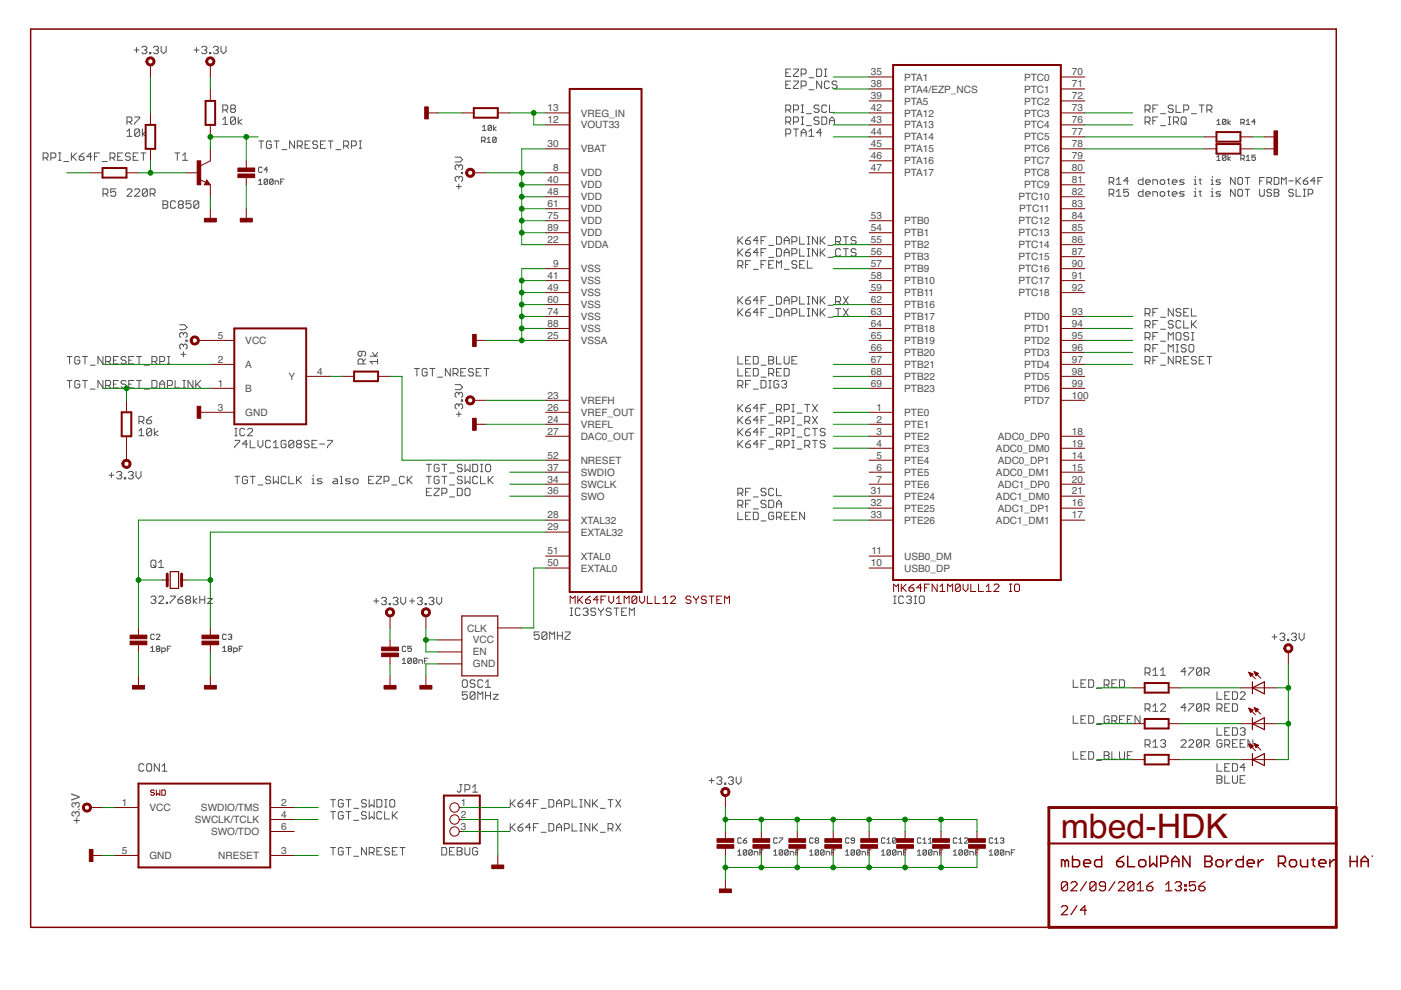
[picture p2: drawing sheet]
<svg xmlns="http://www.w3.org/2000/svg" width="297mm" height="210mm" viewBox="0 0 297 210" stroke-linecap="round" stroke-linejoin="round" font-family="sans-serif">
<defs><g id="words">
<text font-size="7.2" fill="#800000" x="224.9" y="177.6">mbed-HDK</text>
<text font-size="2.5" fill="#505050" x="16.9" y="174.8" transform="rotate(-90 16.9 174.8)">+3.3V</text>
<g font-size="2.1" fill="#505050">
<text x="184.6" y="16">35</text>
<text x="191.7" y="17.1">PTA1</text>
<text x="217.1" y="17.1">PTC0</text>
<text x="227.2" y="16">70</text>
<text x="116.1" y="23.6">13</text>
<text x="184.6" y="18.5">38</text>
<text x="184.6" y="21">39</text>
<text x="184.6" y="23.6">42</text>
<text x="191.7" y="19.6">PTA4/EZP_NCS</text>
<text x="191.7" y="22.2">PTA5</text>
<text x="217.1" y="19.6">PTC1</text>
<text x="217.1" y="22.2">PTC2</text>
<text x="227.2" y="18.5">71</text>
<text x="227.2" y="21">72</text>
<text x="227.2" y="23.6">73</text>
<text x="116.1" y="26.1">12</text>
<text x="123.1" y="27.2">VOUT33</text>
<text x="123.1" y="24.7">VREG_IN</text>
<text x="184.6" y="26.1">43</text>
<text x="184.6" y="28.7">44</text>
<text x="191.7" y="24.7">PTA12</text>
<text x="191.7" y="27.2">PTA13</text>
<text x="191.7" y="29.8">PTA14</text>
<text x="217.1" y="27.2">PTC4</text>
<text x="217.1" y="24.7">PTC3</text>
<text x="217.1" y="29.8">PTC5</text>
<text x="227.2" y="26.1">76</text>
<text x="227.2" y="28.7">77</text>
<text x="116.1" y="31.2">30</text>
<text x="123.1" y="32.3">VBAT</text>
<text x="184.6" y="31.2">45</text>
<text x="184.6" y="33.7">46</text>
<text x="191.7" y="32.3">PTA15</text>
<text x="191.7" y="34.9">PTA16</text>
<text x="217.1" y="32.3">PTC6</text>
<text x="217.1" y="34.9">PTC7</text>
<text x="227.2" y="31.2">78</text>
<text x="227.2" y="33.7">79</text>
<text x="116.1" y="38.8">40</text>
<text x="116.1" y="41.4">48</text>
<text x="117.3" y="36.3">8</text>
<text x="123.1" y="37.4">VDD</text>
<text x="123.1" y="39.9">VDD</text>
<text x="184.6" y="36.3">47</text>
<text x="191.7" y="37.4">PTA17</text>
<text x="217.1" y="37.4">PTC8</text>
<text x="217.1" y="39.9">PTC9</text>
<text x="227.2" y="36.3">80</text>
<text x="227.2" y="38.8">81</text>
<text x="227.2" y="41.4">82</text>
<text x="116.1" y="43.9">61</text>
<text x="116.1" y="46.4">75</text>
<text x="123.1" y="42.5">VDD</text>
<text x="123.1" y="45">VDD</text>
<text x="123.1" y="47.6">VDD</text>
<text x="184.6" y="46.4">53</text>
<text x="191.7" y="47.6">PTB0</text>
<text x="215.9" y="42.5">PTC10</text>
<text x="215.9" y="47.6">PTC12</text>
<text x="216.1" y="45">PTC11</text>
<text x="227.2" y="43.9">83</text>
<text x="227.2" y="46.4">84</text>
<text x="116.1" y="51.5">22</text>
<text x="116.1" y="49">89</text>
<text x="123.1" y="52.6">VDDA</text>
<text x="123.1" y="50.1">VDD</text>
<text x="184.6" y="49">54</text>
<text x="184.6" y="51.5">55</text>
<text x="191.7" y="50.1">PTB1</text>
<text x="191.7" y="52.6">PTB2</text>
<text x="215.9" y="50.1">PTC13</text>
<text x="215.9" y="52.6">PTC14</text>
<text x="227.2" y="49">85</text>
<text x="227.2" y="51.5">86</text>
<text x="116.1" y="59.1">41</text>
<text x="117.3" y="56.6">9</text>
<text x="123.1" y="57.7">VSS</text>
<text x="184.6" y="54.1">56</text>
<text x="184.6" y="56.6">57</text>
<text x="184.6" y="59.1">58</text>
<text x="191.7" y="55.2">PTB3</text>
<text x="191.7" y="57.7">PTB9</text>
<text x="215.9" y="55.2">PTC15</text>
<text x="215.9" y="57.7">PTC16</text>
<text x="227.2" y="54.1">87</text>
<text x="227.2" y="56.6">90</text>
<text x="227.2" y="59.1">91</text>
<text x="116.1" y="61.7">49</text>
<text x="116.1" y="64.2">60</text>
<text x="123.1" y="60.3">VSS</text>
<text x="123.1" y="62.8">VSS</text>
<text x="123.1" y="65.3">VSS</text>
<text x="184.6" y="61.7">59</text>
<text x="184.6" y="64.2">62</text>
<text x="191.7" y="60.3">PTB10</text>
<text x="191.7" y="62.8">PTB11</text>
<text x="191.7" y="65.3">PTB16</text>
<text x="215.9" y="60.3">PTC17</text>
<text x="215.9" y="62.8">PTC18</text>
<text x="227.2" y="61.7">92</text>
<text x="46.2" y="71.8">5</text>
<text x="116.1" y="71.8">25</text>
<text x="116.1" y="66.8">74</text>
<text x="116.1" y="69.3">88</text>
<text x="123.1" y="67.9">VSS</text>
<text x="123.1" y="70.4">VSS</text>
<text x="184.6" y="66.8">63</text>
<text x="184.6" y="69.3">64</text>
<text x="184.6" y="71.8">65</text>
<text x="191.7" y="67.9">PTB17</text>
<text x="191.7" y="70.4">PTB18</text>
<text x="217.1" y="67.9">PTD0</text>
<text x="217.1" y="70.4">PTD1</text>
<text x="227.2" y="66.8">93</text>
<text x="227.2" y="69.3">94</text>
<text x="227.2" y="71.8">95</text>
<text x="46.2" y="76.9">2</text>
<text x="52" y="72.9">VCC</text>
<text x="123.1" y="72.9">VSSA</text>
<text x="184.6" y="74.4">66</text>
<text x="184.6" y="76.9">67</text>
<text x="191.7" y="72.9">PTB19</text>
<text x="191.7" y="75.5">PTB20</text>
<text x="217.1" y="72.9">PTD2</text>
<text x="217.1" y="75.5">PTD3</text>
<text x="227.2" y="76.9">97</text>
<text x="227.2" y="74.4">96</text>
<text x="46.2" y="82">1</text>
<text x="52" y="78">A</text>
<text x="52" y="83.1">B</text>
<text x="61.2" y="80.6">Y</text>
<text x="67.2" y="79.5">4</text>
<text x="184.6" y="79.5">68</text>
<text x="184.6" y="82">69</text>
<text x="191.7" y="78">PTB21</text>
<text x="191.7" y="80.6">PTB22</text>
<text x="191.7" y="83.1">PTB23</text>
<text x="217.1" y="78">PTD4</text>
<text x="217.1" y="80.6">PTD5</text>
<text x="217.1" y="83.1">PTD6</text>
<text x="227.2" y="79.5">98</text>
<text x="227.2" y="82">99</text>
<text x="46.2" y="87.1">3</text>
<text x="52" y="88.2">GND</text>
<text x="116.1" y="84.5">23</text>
<text x="116.1" y="89.6">24</text>
<text x="116.1" y="87.1">26</text>
<text x="123.1" y="85.6">VREFH</text>
<text x="123.1" y="88.2">VREF_OUT</text>
<text x="185.8" y="87.1">1</text>
<text x="185.8" y="89.6">2</text>
<text x="191.7" y="88.2">PTE0</text>
<text x="217.1" y="85.6">PTD7</text>
<text x="227.2" y="84.5">100</text>
<text x="116.1" y="92.1">27</text>
<text x="123.1" y="90.7">VREFL</text>
<text x="123.1" y="93.3">DAC0_OUT</text>
<text x="185.8" y="92.1">3</text>
<text x="185.8" y="94.7">4</text>
<text x="191.7" y="90.7">PTE1</text>
<text x="191.7" y="93.3">PTE2</text>
<text x="191.7" y="95.8">PTE3</text>
<text x="211.2" y="95.8">ADC0_DM0</text>
<text x="211.5" y="93.3">ADC0_DP0</text>
<text x="227.2" y="92.1">18</text>
<text x="227.2" y="94.7">19</text>
<text x="116.1" y="99.8">37</text>
<text x="116.1" y="97.2">52</text>
<text x="123.1" y="100.9">SWDIO</text>
<text x="123.1" y="98.3">NRESET</text>
<text x="185.8" y="99.8">6</text>
<text x="185.8" y="97.2">5</text>
<text x="191.7" y="100.9">PTE5</text>
<text x="191.7" y="98.3">PTE4</text>
<text x="211.2" y="100.9">ADC0_DM1</text>
<text x="211.5" y="98.3">ADC0_DP1</text>
<text x="227.2" y="97.2">14</text>
<text x="227.2" y="99.8">15</text>
<text x="116.1" y="102.3">34</text>
<text x="116.1" y="104.8">36</text>
<text x="123.1" y="103.4">SWCLK</text>
<text x="123.1" y="106">SWO</text>
<text x="184.6" y="104.8">31</text>
<text x="184.6" y="107.4">32</text>
<text x="185.8" y="102.3">7</text>
<text x="191.7" y="103.4">PTE6</text>
<text x="191.7" y="106">PTE24</text>
<text x="211.2" y="106">ADC1_DM0</text>
<text x="211.5" y="103.4">ADC1_DP0</text>
<text x="227.2" y="107.4">16</text>
<text x="227.2" y="102.3">20</text>
<text x="227.2" y="104.8">21</text>
<text x="116.1" y="109.9">28</text>
<text x="116.1" y="112.5">29</text>
<text x="123.1" y="111">XTAL32</text>
<text x="123.1" y="113.6">EXTAL32</text>
<text x="184.6" y="109.9">33</text>
<text x="191.7" y="108.5">PTE25</text>
<text x="191.7" y="111">PTE26</text>
<text x="211.2" y="111">ADC1_DM1</text>
<text x="211.5" y="108.5">ADC1_DP1</text>
<text x="227.2" y="109.9">17</text>
<text x="116.1" y="117.5">51</text>
<text x="123.1" y="118.7">XTAL0</text>
<text x="184.8" y="117.5">11</text>
<text x="191.7" y="118.7">USB0_DM</text>
<text x="116.1" y="120.1">50</text>
<text x="123.1" y="121.2">EXTAL0</text>
<text x="184.6" y="120.1">10</text>
<text x="191.7" y="121.2">USB0_DP</text>
<text x="99.1" y="133.9">CLK</text>
<text x="100.3" y="136.4">VCC</text>
<text x="100.3" y="139">EN</text>
<text x="100.3" y="141.5">GND</text>
<text x="25.8" y="170.9">1</text>
<text x="31.7" y="172">VCC</text>
<text x="42.6" y="172">SWDIO/TMS</text>
<text x="59.6" y="173.4">4</text>
<text x="59.6" y="170.9">2</text>
<text x="97.7" y="170.9">1</text>
<text x="97.7" y="173.4">2</text>
<text x="41.3" y="174.5">SWCLK/TCLK</text>
<text x="44.8" y="177.1">SWO/TDO</text>
<text x="59.6" y="175.9">6</text>
<text x="97.7" y="175.9">3</text>
<text x="25.8" y="181">5</text>
<text x="31.7" y="182.1">GND</text>
<text x="46.3" y="182.1">NRESET</text>
<text x="59.6" y="181">3</text>
</g>
</g></defs>
<g fill="none" stroke="#505050" stroke-width=".21">
<path d="M28.4 10.6h1.1M29 10.1v1M30.1 10.1l.2-.3h.6l.2 .3v.3l-.2 .2M30.6 10.6h.3M30.9 10.6l.2 .3v.2l-.2 .3h-.6l-.2-.3M31.7 11.1h.3v.3h-.3zM32.5 10.1l.3-.3h.5l.3 .3v.3l-.3 .2M33.1 10.6h.2M33.3 10.6l.3 .3v.2l-.3 .3h-.5l-.3-.3M34.2 9.8v1.1l.5 .5 .5-.5v-1.1M41.1 10.6h1.1M41.7 10.1v1"/>
<path d="M42.8 10.1l.2-.3h.6l.2 .3v.3l-.2 .2M43.3 10.6h.3M43.6 10.6l.2 .3v.2l-.2 .3h-.6l-.2-.3M44.4 11.1h.3v.3h-.3zM45.2 10.1l.3-.3h.5l.3 .3v.3l-.3 .2M45.8 10.6h.2M46 10.6l.3 .3v.2l-.3 .3h-.5l-.3-.3M46.9 9.8v1.1l.5 .5 .5-.5v-1.1M166.6 18h.5M166.6 15.4h.5M167.6 14.6h-1v1.6h1M167.6 17.2h-1v1.6h1"/>
<path d="M168.2 14.6h1.1v.3l-1.1 1.1v.2h1.1M168.2 17.2h1.1v.2l-1.1 1.1v.3h1.1M169.9 15.7h.8l.2-.3v-.5l-.2-.3h-.8v1.6M169.9 18.2h.8l.2-.2v-.6l-.2-.2h-.8v1.6M171.5 19h1.1M171.5 16.5h1.1M173.1 14.6h.8l.3 .3v1.1l-.3 .2h-.8zM174.2 17.2v1.6l-1.1-1.6v1.6M174.8 14.6h.5M174.8 16.2h.5M175 14.6v1.6M175.8 17.4l-.2-.2h-.6l-.2 .2v1.1l.2 .3h.6l.2-.3"/>
<path d="M177.5 17.4l-.3-.2h-.5l-.3 .2v.3l.3 .3h.5l.3 .2v.3l-.3 .3h-.5l-.3-.3M9.1 33.5h.8l.3-.3v-.5l-.3-.3h-.8v1.6M9.7 33.5l.5 .5M10.8 33.5h.8l.2-.3v-.5l-.2-.3h-.8v1.6M12.4 32.4h.5M12.4 34h.5M12.7 32.4v1.6M13.5 34.2h1.1M15.1 32.4v1.6M15.4 33.2l.8 .8M16.2 32.4l-1.1 1.1M16.8 33.2h.8l.2 .3v.2l-.2 .3h-.6l-.2-.3z"/>
<path d="M17.8 32.4l-1 .8M19.5 33.2h-1.1l.8-.8v1.6M20 33.2h.6M21.1 32.4h-1.1v1.6M21.7 34.2h1M23.3 33.5h.8l.3-.3v-.5l-.3-.3h-.8v1.6M23.9 33.5l.5 .5M25 33.2h.5M26 32.4h-1v1.6h1M26.9 25.8h.8l.3-.2v-.5l-.3-.3h-.8v1.6M26.9 27.9l.5-.6v1.6M26.9 28.9h1.1"/>
<path d="M27.4 25.8l.6 .6M27.6 32.7l-.2-.3h-.5l-.3 .3v.2l.3 .3h.5l.2 .3v.2l-.2 .3h-.5l-.3-.3M28.2 33.2h.6M28.6 24.8h1v.3l-1 1v.3M29.3 32.4h-1.1v1.6h1.1M29.6 27.6v1.1l-.3 .2h-.5l-.2-.2M29.6 27.6l-.3-.3h-.5l-.2 .3v1.1M29.6 27.6l-1 1.1M29.9 32.4h1M30.2 27.3v1.6M30.4 32.4v1.6M31 27.9l-.8 .5 .8 .5"/>
<path d="M37.1 32.4h1M37.6 32.4v1.6M38.7 32.9l.5-.5v1.6M38.7 34h1.1M47.2 25.3l.6-.5v1.6M47.2 26.4h1.1M47.2 23.3h.8l.3-.2v-.6l-.3-.2h-.8v1.5M47.8 23.3l.5 .5M49.1 23.1l-.2-.3v-.3l.2-.2h.6l.2 .2v.3l-.2 .3M49.1 23.1l-.2 .2v.3l.2 .2h.6l.2-.2v-.3l-.2-.2M49.1 23.1h.6M49.9 25.1v1l-.2 .3h-.6l-.2-.3"/>
<path d="M49.9 25.1l-.2-.3h-.6l-.2 .3v1M49.9 25.1l-1 1M50.5 24.8v1.6M51.3 25.3l-.8 .5 .8 .6M54.8 39.1h.8M54.8 38.4l.4-.4v1.1M54.9 29.9h1M55.4 29.9v1.6M55.6 35.6l-.2-.2h-.4l-.2 .2v.8l.2 .2h.4l.2-.2M56.7 38.2v.7l-.1 .2h-.4l-.2-.2M56.7 38.2l-.1-.2h-.4l-.2 .2v.7M56.7 38.2l-.7 .7"/>
<path d="M56.7 36h-.7l.6-.6v1.2M57.5 30.1l-.2-.2h-.6l-.2 .2v1.1l.2 .3h.6l.2-.3v-.5h-.5M57.9 38.2v.7l-.2 .2h-.3l-.2-.2M57.9 38.2l-.2-.2h-.3l-.2 .2v.7M57.9 38.2l-.7 .7M58.1 29.9h1.1M58.3 39.1v-.7h.6l.2 .1v.6M58.7 29.9v1.6M59.5 38.5h.4M59.8 31.7h1M60.2 38h-.7v1.1M62.4 29.9v1.6l-1-1.6v1.6"/>
<path d="M63 30.9h.8l.3-.2v-.6l-.3-.2h-.8v1.6M63.6 30.9l.5 .6M64.7 30.7h.5M65.7 29.9h-1v1.6h1M67.4 30.1l-.3-.2h-.5l-.3 .2v.3l.3 .3h.5l.3 .2v.3l-.3 .3h-.5l-.3-.3M67.9 30.7h.6M69 29.9h-1.1v1.6h1.1M69.6 29.9h1M70.1 29.9v1.6M71.2 31.7h1.1M72.9 30.9h.7l.3-.2v-.6l-.3-.2h-.7v1.6M73.4 30.9l.5 .6"/>
<path d="M74.5 30.9h.8l.2-.2v-.6l-.2-.2h-.8v1.6M76.1 29.9h.6M76.1 31.5h.6M76.4 29.9v1.6M96.5 33.3h1.1l.5 .5-.5 .6h-1.1M96.8 39.6h1M97.3 35.2v.3M97.3 37.7v.2M97.3 39v1.1M97.3 37.7l-.3-.3h-.2l-.3 .3v.5l.3 .3M97.3 35.2l-.3-.3h-.2l-.3 .3v.5l.3 .3M97.3 37.7l.3-.3h.2l.3 .3v.5l-.3 .3"/>
<path d="M97.3 35.2l.3-.3h.2l.3 .3v.5l-.3 .3M97.8 36.6h.3v.2h-.3zM102.1 29.8h.6l.2-.1v-.4l-.2-.2h-.6v1.1M102.3 26.9l.4-.3v1.1M102.3 27.7h.8M102.5 29.8l.4 .4M103.3 29.5l.4-.4v1.1M103.3 30.2h.7M104.2 26.7v.8l-.2 .2-.5-.2M104.2 26.7l-.2-.1-.5 .1v.8M104.2 26.7l-.7 .8M104.6 26.6v1.1"/>
<path d="M105.2 26.9l-.6 .4 .6 .4M105.2 29.3l-.2-.2h-.4l-.1 .2v.7M105.2 29.3v.7l-.2 .2-.5-.2M105.2 29.3l-.7 .7M166.6 28.4h.8l.2-.3v-.5l-.2-.3h-.8v1.6M166.6 25.8h.8l.2-.2v-.5l-.2-.3h-.8v1.6M166.6 23.3h.8l.2-.2v-.6l-.2-.2h-.8v1.5M167.1 25.8l.5 .6M167.1 23.3l.5 .5M168.2 27.3h1.1M168.2 25.8h.8l.3-.2v-.5l-.3-.3h-.8v1.6M168.2 23.3h.8l.3-.2v-.6l-.3-.2h-.8v1.5"/>
<path d="M168.8 27.3v1.6M169.9 26.4h.5M169.9 24.8h.5M169.9 22.3h.5M169.9 23.8h.5M169.9 28.9v-1l.5-.6 .5 .6v1M169.9 28.1h1M170.1 22.3v1.5M170.1 24.8v1.6M171 26.6h1M171 24.1h1M171.5 28.9h1.1"/>
<path d="M171.5 27.9l.5-.6v1.6M173.7 25.1l-.3-.3h-.5l-.3 .3v.2l.3 .3h.5l.3 .2v.3l-.3 .3h-.5l-.3-.3M173.7 22.5l-.3-.2h-.5l-.3 .2v.3l.3 .3h.5l.3 .2v.3l-.3 .2h-.5l-.3-.2M174.2 28.1h-1.1l.8-.8v1.6M174.2 24.8h.8l.3 .3v1l-.3 .3h-.8zM175.3 22.5l-.3-.2h-.5l-.3 .2v1.1l.3 .2h.5l.3-.2M175.9 22.3v1.5h1M175.9 25.6h1M175.9 26.4v-1.1l.5-.5 .5 .5v1.1M235.2 38.6h.7l.3-.2v-.5l-.3-.3h-.7v1.5M235.7 38.6l.5 .5M236.7 38.1l.5-.5v1.5"/>
<path d="M236.7 39.1h1M239.2 38.4h-.9l.7-.8v1.5M242.3 37.6v1.5h-.7l-.3-.2v-.5l.3-.3h.7M242.8 25.8h.8l.2-.2v-.5l-.2-.3h-.8v1.6M242.8 23.3h.8l.2-.2v-.6l-.2-.2h-.8v1.5M242.9 38.6h1v-.2l-.3-.3h-.5l-.2 .3v.5l.2 .2h.5M243.3 25.8l.5 .6M243.3 23.3l.5 .5M244.4 39.1v-1h.8l.2 .3v.7M244.4 23.1h.6M244.4 25.6h.6M245.5 22.3h-1.1v1.5"/>
<path d="M245.5 24.8h-1.1v1.6M246 38.4l.2-.3h.5l.3 .3v.5l-.3 .2h-.5l-.2-.2zM246.1 26.6h1M246.1 24.1h1M247.5 38.1h.5M247.7 26.4h.5M247.7 24.8h.5M247.8 37.9v1l.2 .2M248 24.8v1.6M248.5 38.6h1v-.2l-.2-.3h-.5l-.3 .3v.5l.3 .2h.5M248.8 22.5l-.3-.2h-.5l-.3 .2v.3l.3 .3h.5l.3 .2v.3l-.3 .2h-.5l-.3-.2M248.8 25.8h.8l.3-.2v-.5l-.3-.3h-.8v1.6"/>
<path d="M249.3 25.8l.6 .6M249.3 22.3v1.5h1.1M250.4 25.1l.3-.3h.5l.3 .3v1l-.3 .3h-.5l-.3-.3zM251 25.8l.5 .6M251 23.3h.8l.2-.2v-.6l-.2-.2h-.8v1.5M251.1 38.1h-.8l-.2 .3 .2 .2h.5l.3 .3-.3 .2h-.7M252.6 24.1h1.1M253.2 39.1h.5M253.2 38.1h.2v1M253.4 37.4v.2M253.4 39.9v.2M254.2 38.1h.5"/>
<path d="M254.3 22.3h1M254.4 37.9v1l.3 .2M254.8 22.3v1.5M255.9 23.3h.8l.2-.2v-.6l-.2-.2h-.8v1.5M256.4 23.3l.5 .5M256.8 39.1h.5M256.8 38.1h.2v1M257 37.4v.2M257 39.9v.2M258 26.4h.7M258 25.7l.4-.4v1.1M258 33.3l.4-.4v1.1"/>
<path d="M258 34h.7M258.8 38.1h-.8l-.2 .3 .2 .2h.6l.2 .3-.2 .2h-.8M259.9 25.5v.7l-.2 .2h-.3l-.2-.2M259.9 25.5l-.2-.2h-.3l-.2 .2v.7M259.9 33.1l-.2-.2h-.3l-.2 .2v.7M259.9 33.1v.7l-.2 .2h-.3l-.2-.2M259.9 25.5l-.7 .7M259.9 33.1l-.7 .7M260.3 25.3v1.1M260.3 32.9v1.1M260.9 25.7l-.6 .3 .6 .4M260.9 33.3l-.6 .4 .6 .3"/>
<path d="M261.9 37.6v1.5l-1-1.5v1.5M262.4 37.9l.3-.3h.5l.2 .3v1l-.2 .2h-.5l-.3-.2zM263.1 33.7h.5l.2-.2v-.4l-.2-.2h-.5v1.1M263.1 26h.5l.2-.2v-.3l-.2-.2h-.5v1.1M263.5 26l.3 .4M263.5 33.7l.3 .3M264 37.6h1M264.2 25.7l.4-.4v1.1M264.2 33.3l.4-.4v1.1M264.2 26.4h.8M264.2 34h.8M264.5 37.6v1.5"/>
<path d="M266.2 25.8h-.8l.6-.5v1.1M266.2 32.9h-.8v.6l.4-.2 .4 .2v.3l-.2 .2h-.4l-.2-.2M267.1 38.4h.5M268.1 37.6h-1v1.5M268.6 38.6h.7l.3-.2v-.5l-.3-.3h-.7v1.5M269.1 38.6l.5 .5M270.2 37.6h.7l.2 .3v1l-.2 .2h-.7zM271.7 39.1v-1.5l.5 .5 .5-.5v1.5M273.2 38.4h1M274.8 37.6v1.5M275 38.4l.8 .7M275.8 37.6l-1 1"/>
<path d="M276.3 38.4h.8l.2 .5-.2 .2h-.5l-.3-.2zM277.3 37.6l-1 .8M278.8 38.4h-.9l.7-.8v1.5M279.4 38.4h.5M280.4 37.6h-1v1.5M21.8 41.1h.8l.3-.3v-.5l-.3-.3h-.8v1.6M22.4 41.1l.5 .5M24.5 40h-1v.8l.5-.2h.3l.2 .2v.6l-.2 .2h-.6l-.2-.2M26.9 40.3l.3-.3h.5l.3 .3v.3l-1.1 1h1.1M28.6 40.3l.2-.3h.5l.3 .3v.3l-1 1h1M31.2 40.3v1.1l-.2 .2h-.5l-.3-.2M31.2 40.3l-.2-.3h-.5l-.3 .3v1.1"/>
<path d="M31.2 40.3l-1 1.1M31.8 41.1h.8l.3-.3v-.5l-.3-.3h-.8v1.6M32.4 41.1l.5 .5M34.5 42.6h.8l.3 .2v.3l-.3 .3 .3 .2v.3l-.3 .3h-.8zM34.5 43.4h.8M37.2 42.8l-.2-.2h-.6l-.2 .2v1.1l.2 .3h.6l.2-.3M38.1 43.4l-.3-.3v-.3l.3-.2h.5l.3 .2v.3l-.3 .3M38.1 43.4l-.3 .2v.3l.3 .3h.5l.3-.3v-.3l-.3-.2M38.1 43.4h.5M40.5 42.6h-1v.8l.5-.3h.2l.3 .3v.5l-.3 .3h-.5l-.2-.3M42.1 42.8l-.2-.2h-.6l-.2 .2v1.1M42.1 42.8v1.1l-.2 .3h-.6l-.2-.3"/>
<path d="M42.1 42.8l-1 1.1M156.4 50.2v1.6M156.4 52.7v1.6M156.4 56.3h.8l.3-.2v-.6l-.3-.2h-.8v1.6M156.7 51l.8 .8M156.7 53.5l.8 .8M157 56.3l.5 .6M157.5 50.2l-1.1 1M157.5 52.7l-1.1 1.1M158.1 51h.8l.2 .2v.3l-.2 .3h-.6l-.2-.3zM158.1 53.5h.8l.2 .3v.2l-.2 .3h-.6l-.2-.3zM158.1 56.1h.5"/>
<path d="M159.1 55.3h-1v1.6M159.1 50.2l-1 .8M159.1 52.7l-1 .8M159.7 57.1h1.1M160.8 51h-1.1l.8-.8v1.6M160.8 53.5h-1.1l.8-.8v1.6M161.4 56.1h.5M161.4 51h.5M161.4 53.5h.5M162.4 50.2h-1v1.6M162.4 52.7h-1v1.6M162.4 55.3h-1v1.6"/>
<path d="M163 56.1h.5M163 52h1M163 54.6h1M164 55.3h-1v1.6h1M164.6 50.2h.8l.3 .3v1l-.3 .3h-.8zM164.6 52.7h.8l.3 .3v1l-.3 .3h-.8zM164.6 56.9v-1.6l.5 .5 .6-.5v1.6M166.3 51.8v-1.1l.5-.5 .5 .5v1.1M166.3 54.3v-1l.5-.6 .5 .6v1M166.3 57.1h1M166.3 51h1M166.3 53.5h1"/>
<path d="M167.9 51.2h.8l.3-.2v-.5l-.3-.3h-.8v1.6M167.9 53.8h.8l.3-.3v-.5l-.3-.3h-.8v1.6M169 55.5l-.3-.2h-.5l-.3 .2v.3l.3 .3h.5l.3 .2v.3l-.3 .3h-.5l-.3-.3M169.5 50.2v1.6h1.1M169.5 52.7v1.6h1.1M169.5 56.1h.6M170.6 55.3h-1.1v1.6h1.1M171.2 55.3v1.6h1M171.2 51.8h.5M171.2 50.2h.5M171.2 54.3h.5M171.2 52.7h.5"/>
<path d="M171.4 50.2v1.6M171.4 52.7v1.6M173.3 50.2v1.6l-1-1.6v1.6M173.3 52.7v1.6l-1-1.6v1.6M173.9 50.2v1.6M173.9 52.7v1.6M174.2 51l.7 .8M174.2 53.5l.7 .8M174.9 50.2l-1 1M174.9 52.7l-1 1.1M175.5 52h1.1M175.5 54.6h1.1"/>
<path d="M177.2 51.2h.8l.2-.2v-.5l-.2-.3h-.8v1.6M177.7 51.2l.5 .6M178.2 53l-.2-.3h-.6l-.2 .3v1l.2 .3h.6l.2-.3M178.8 50.2h1.1M178.8 52.7h1.1M179.3 50.2v1.6M179.3 52.7v1.6M181.5 50.5l-.3-.3h-.5l-.3 .3v.2l.3 .3h.5l.3 .2v.3l-.3 .3h-.5l-.3-.3M181.5 53l-.3-.3h-.5l-.3 .3v.3l.3 .2h.5l.3 .3v.2l-.3 .3h-.5l-.3-.3M235.2 41.1h.7l.3-.2v-.5l-.3-.3h-.7v1.5M235.7 41.1l.5 .5M236.7 40.6l.5-.5v1.5"/>
<path d="M236.7 41.6h1M239.2 40.1h-.9v.8l.7-.3 .2 .3v.5l-.2 .2h-.5l-.2-.2M242.3 40.1v1.5h-.7l-.3-.2v-.5l.3-.3h.7M242.9 41.1h1v-.2l-.3-.3h-.5l-.2 .3v.5l.2 .2h.5M244.4 41.6v-1h.8l.2 .3v.7M246 40.9l.2-.3h.5l.3 .3v.5l-.3 .2h-.5l-.2-.2zM247.5 40.6h.5M247.8 40.4v1l.2 .2M248.5 41.1h1v-.2l-.2-.3h-.5l-.3 .3v.5l.3 .2h.5M251.1 40.6h-.8l-.2 .3 .2 .2h.5l.3 .3-.3 .2h-.7M253.2 40.6h.2v1M253.2 41.6h.5"/>
<path d="M254.2 40.6h.5M254.4 40.4v1l.3 .2M256.8 40.6h.2v1M256.8 41.6h.5M258.8 40.6h-.8l-.2 .3 .2 .2h.6l.2 .3-.2 .2h-.8M261.9 40.1v1.5l-1-1.5v1.5M262.7 40.1h.5l.2 .3v1l-.2 .2h-.5l-.3-.2v-1zM264 40.1h1M264.5 40.1v1.5M267.1 40.1v1.3l.2 .2h.5l.3-.2v-1.3M269.6 40.4l-.3-.3h-.4l-.3 .3v.2l.3 .3h.4l.3 .2v.3l-.3 .2h-.4l-.3-.2M270.2 40.1h.7l.2 .3v.2l-.2 .3 .2 .2v.3l-.2 .2h-.7z"/>
<path d="M270.2 40.9h.7M274.2 40.4l-.2-.3h-.5l-.3 .3v.2l.3 .3h.5l.2 .2-.2 .5h-.5l-.3-.2M274.8 40.1v1.5h1M276.3 40.1h.5M276.3 41.6h.5M276.6 40.1v1.5M277.3 41.1h.8l.2-.2v-.5l-.2-.3h-.8v1.5M14.2 75.6h1.1M14.8 75.6v1.6M16.9 75.9l-.3-.3h-.5l-.2 .3v1l.2 .3h.5l.3-.3v-.5h-.5M17.5 75.6h1M18 75.6v1.6"/>
<path d="M19.1 77.4h1.1M21.8 75.6v1.6l-1-1.6v1.6M22.4 76.6h.8l.3-.2v-.5l-.3-.3h-.8v1.6M22.9 76.6l.6 .6M24 76.4h.6M25.1 75.6h-1.1v1.6h1.1M26.7 75.9l-.2-.3h-.5l-.3 .3v.2l.3 .3h.5l.2 .2v.3l-.2 .3h-.5l-.3-.3M27.3 76.4h.5M28.4 75.6h-1.1v1.6h1.1M29 75.6h1M29.5 75.6v1.6M30.6 77.4h1"/>
<path d="M32.2 76.6h.8l.3-.2v-.5l-.3-.3h-.8v1.6M32.7 76.6l.6 .6M33.9 76.6h.7l.3-.2v-.5l-.3-.3h-.7v1.6M35.5 77.2h.5M35.5 75.6h.5M35.8 75.6v1.6M38.1 68.9h1l.6 .5-.6 .5h-1M38.4 75.1h1M38.9 70.8v.2M38.9 73.2v.3M38.9 74.6v1M38.9 73.2l-.3-.2h-.2l-.3 .2v.5l.3 .3"/>
<path d="M38.9 70.8l-.3-.3h-.2l-.3 .3v.5l.3 .2M38.9 73.2l.2-.2h.3l.3 .2v.5l-.3 .3M38.9 70.8l.2-.3h.3l.3 .3v.5l-.3 .2M39.4 72.1h.3v.3h-.3zM76.7 74.5v.8l-.2 .2h-.3l-.3-.2v-.6l.3-.2h1l.3 .2v.6l-.3 .2M77 77.2v-.8l-.3-.3h-.5l-.3 .3v.8h1.6M77.5 76.1l-.5 .5M78.5 75.5h1.6M79 74.7l.5 .8 .6-.8M80.1 76.6h-1.6l.5 .6M80.1 76.1v1.1M87.9 78.1h1"/>
<path d="M88.4 78.1v1.6M90.6 78.4l-.3-.3h-.5l-.3 .3v1l.3 .3h.5l.3-.3v-.5h-.6M91.1 78.1h1.1M91.7 78.1v1.6M92.8 80h1M95.5 78.1v1.6l-1.1-1.6v1.6M96.1 79.2h.7l.3-.3v-.5l-.3-.3h-.7v1.6M96.6 79.2l.5 .5M97.7 78.9h.5M98.7 78.1h-1v1.6h1M100.4 78.4l-.3-.3h-.5l-.3 .3v.3l.3 .2h.5l.3 .3v.2l-.3 .3h-.5l-.3-.3M101 78.9h.5"/>
<path d="M102 78.1h-1v1.6h1M102.6 78.1h1.1M103.1 78.1v1.6M156.4 62.9v1.6M156.4 65.4v1.6M156.4 75.6v1.6h1.1M156.4 78.1v1.6h1.1M156.7 63.7l.8 .8M156.7 66.2l.8 .8M157.5 62.9l-1.1 1M157.5 65.4l-1.1 1.1M158.1 63.7h.8l.2 .2v.3l-.2 .3h-.6l-.2-.3z"/>
<path d="M158.1 66.2h.8l.2 .3v.2l-.2 .3h-.6l-.2-.3zM158.1 78.9h.5M158.1 76.4h.5M159.1 75.6h-1v1.6h1M159.1 78.1h-1v1.6h1M159.1 62.9l-1 .8M159.1 65.4l-1 .8M159.7 75.6h.8l.3 .3v1l-.3 .3h-.8zM159.7 78.1h.8l.3 .3v1l-.3 .3h-.8zM160.8 63.7h-1.1l.8-.8v1.6M160.8 66.2h-1.1l.8-.8v1.6M161.4 80h1"/>
<path d="M161.4 77.4h1M161.4 63.7h.5M161.4 66.2h.5M162.4 62.9h-1v1.6M162.4 65.4h-1v1.6M163 75.6h.8l.2 .3v.2l-.2 .3 .2 .2v.3l-.2 .3h-.8zM163 79.2h.8l.2-.3v-.5l-.2-.3h-.8v1.6M163 76.4h.8M163 64.7h1M163 67.3h1M163.5 79.2l.5 .5M164.6 75.6v1.6h1.1"/>
<path d="M164.6 78.9h.5M164.6 62.9h.8l.3 .3v1l-.3 .3h-.8zM164.6 65.4h.8l.3 .3v1l-.3 .3h-.8zM165.7 78.1h-1.1v1.6h1.1M166.3 75.6v1.3l.2 .3h.5l.3-.3v-1.3M166.3 78.1h.7l.3 .3v1l-.3 .3h-.7zM166.3 64.5v-1.1l.5-.5 .5 .5v1.1M166.3 67v-1l.5-.6 .5 .6v1M166.3 63.7h1M166.3 66.2h1M167.9 63.9h.8l.3-.2v-.5l-.3-.3h-.8v1.6M167.9 66.5h.8l.3-.3v-.5l-.3-.3h-.8v1.6"/>
<path d="M167.9 76.4h.5M169 75.6h-1.1v1.6h1.1M169.5 62.9v1.6h1.1M169.5 65.4v1.6h1.1M171.2 64.5h.5M171.2 62.9h.5M171.2 67h.5M171.2 65.4h.5M171.4 62.9v1.6M171.4 65.4v1.6M173.3 62.9v1.6l-1-1.6v1.6M173.3 65.4v1.6l-1-1.6v1.6"/>
<path d="M173.9 62.9v1.6M173.9 65.4v1.6M174.2 63.7l.7 .8M174.2 66.2l.7 .8M174.9 62.9l-1 1M174.9 65.4l-1 1.1M175.5 64.7h1.1M175.5 67.3h1.1M177.2 63.9h.8l.2-.2v-.5l-.2-.3h-.8v1.6M177.2 65.4h1M177.7 63.9l.5 .6M177.7 65.4v1.6"/>
<path d="M178.8 62.9l1.1 1.6M178.8 65.4l1.1 1.6M179.9 62.9l-1.1 1.6M179.9 65.4l-1.1 1.6M242.8 71.6h.8l.2-.3v-.5l-.2-.3h-.8v1.6M242.8 76.6h.8l.2-.2v-.5l-.2-.3h-.8v1.6M242.8 66.5h.8l.2-.3v-.5l-.2-.3h-.8v1.6M242.8 69h.8l.2-.3v-.5l-.2-.2h-.8v1.6M242.8 74.1h.8l.2-.3v-.5l-.2-.3h-.8v1.6M243.3 66.5l.5 .5M243.3 69l.5 .6M243.3 71.6l.5 .5"/>
<path d="M243.3 74.1l.5 .5M243.3 76.6l.5 .6M244.4 76.4h.6M244.4 66.2h.6M244.4 68.7h.6M244.4 71.3h.6M244.4 73.8h.6M245.5 65.4h-1.1v1.6M245.5 68h-1.1v1.6M245.5 70.5h-1.1v1.6M245.5 73h-1.1v1.6M245.5 75.6h-1.1v1.6"/>
<path d="M246.1 72.3h1M246.1 77.4h1M246.1 67.3h1M246.1 69.8h1M246.1 74.9h1M247.7 72.1v-1.6l.5 .5 .6-.5v1.6M247.7 74.6v-1.6l.5 .6 .6-.6v1.6M248.8 65.4v1.6l-1.1-1.6v1.6M248.8 68.2l-.3-.2h-.5l-.3 .2v.3l.3 .2h.5l.3 .3v.3l-.3 .3h-.5l-.3-.3M248.8 75.6v1.6l-1.1-1.6v1.6M249.3 76.6h.8l.3-.2v-.5l-.3-.3h-.8v1.6M249.3 73h.6"/>
<path d="M249.3 74.6h.6M249.6 70.5h.5l.3 .3v1l-.3 .3h-.5l-.3-.3v-1zM249.6 73v1.6M249.9 76.6l.5 .6M250.4 65.7l-.3-.3h-.5l-.3 .3v.3l.3 .2h.5l.3 .3v.2l-.3 .3h-.5l-.3-.3M250.4 68.2l-.3-.2h-.5l-.3 .2v1.1l.3 .3h.5l.3-.3M251 76.4h.5M251 68v1.6h1M251 66.2h.5M251.5 73.3l-.3-.3h-.5l-.3 .3v.3l.3 .2h.5l.3 .3v.3l-.3 .2h-.5l-.3-.2M252 70.8l-.2-.3h-.6l-.2 .3v.2l.2 .3h.6l.2 .3v.2l-.2 .3h-.6l-.2-.3M252 75.6h-1v1.6h1"/>
<path d="M252 65.4h-1v1.6h1M252.3 73h.6l.2 .3v1.1l-.2 .2h-.6l-.2-.2v-1.1zM252.6 70.5h.5M252.6 65.4v1.6h1.1M252.6 68v1.6M252.6 72.1h.5M252.9 68.7l.8 .9M252.9 70.5v1.6M253.7 75.9l-.3-.3h-.5l-.3 .3v.2l.3 .3h.5l.3 .2v.3l-.3 .3h-.5l-.3-.3M253.7 68l-1.1 1M254.3 76.4h.5M255.3 75.6h-1v1.6h1"/>
<path d="M255.9 75.6h1M256.4 75.6v1.6M14.2 80.7h1.1M14.8 80.7v1.6M16.9 80.9l-.3-.2h-.5l-.2 .2v1.1l.2 .3h.5l.3-.3v-.6h-.5M17.5 80.7h1M18 80.7v1.6M19.1 82.5h1.1M21.8 80.7v1.6l-1-1.6v1.6M22.4 81.7h.8l.3-.3v-.5l-.3-.2h-.8v1.6M22.9 81.7l.6 .6M24 81.4h.6"/>
<path d="M25.1 80.7h-1.1v1.6h1.1M26.7 80.9l-.2-.2h-.5l-.3 .2v.3l.3 .2h.5l.2 .3v.3l-.2 .3h-.5l-.3-.3M27.3 81.4h.5M28.4 80.7h-1.1v1.6h1.1M28.8 100v1l.6 .5 .5-.5v-1M29 80.7h1M29.5 91.4l.5-.6v1.6M29.5 92.4h1M29.5 89.3h.7l.3-.2v-.6l-.3-.2h-.7v1.6M29.5 80.7v1.6M30 89.3l.5 .6M30.6 82.5h1"/>
<path d="M31.1 89.1h.8l.3 .2v.3l-.3 .3h-.6l-.2-.3zM32.2 91.1l-.3-.3h-.6l-.2 .3v1M32.2 91.1v1l-.3 .3h-.6l-.2-.3M32.2 91.1l-1.1 1M32.2 88.3l-.6 .2-.5 .6M32.2 80.7h.8l.3 .2v1.1l-.3 .3h-.8zM32.7 90.8v1.6M33.5 91.4l-.8 .5 .8 .5M33.9 82.3v-1.1l.5-.5 .5 .5v1.1M33.9 81.4h1M35.5 81.7h.8l.3-.3v-.5l-.3-.2h-.8v1.6M37.1 80.7v1.6h1.1"/>
<path d="M38.8 80.7h.5M38.8 82.3h.5M39 80.7v1.6M40.9 80.7v1.6l-1-1.6v1.6M41.5 80.7v1.6M41.8 81.4l.7 .9M42.5 80.7l-1 1M49.8 93.4h1v.2l-1 1.1v.2M49.8 92.4h.5M49.8 90.8h.5M50 90.8v1.6M51.9 91.1l-.3-.3h-.5l-.2 .3v1l.2 .3h.5l.3-.3"/>
<path d="M52.5 94.1h-1.1l.8-.7v1.5M52.5 91.1l.3-.3h.5l.3 .3v.3l-1.1 1h1.1M53 93.4v1.5h1.1M54.7 93.4v1l.5 .5 .5-.5v-1M57.4 93.6l-.3-.2h-.5l-.3 .2v1.1l.3 .2h.5l.3-.2M58 94.9h1M58 93.9l.5-.5v1.5M60.6 93.6l-.2-.2h-.5l-.3 .2v1.1l.3 .2h.5l.2-.2v-.6h-.5M62.3 93.6l-.3-.2h-.5l-.3 .2v1.1M62.3 93.6v1.1l-.3 .2h-.5l-.3-.2M62.3 93.6l-1.1 1.1M63.1 94.1l-.2-.2v-.3l.2-.2h.5l.3 .2v.3l-.3 .2"/>
<path d="M63.1 94.1l-.2 .3v.3l.2 .2h.5l.3-.2v-.3l-.3-.3M63.1 94.1h.5M65.6 93.6l-.3-.2h-.5l-.3 .2v.3l.3 .2h.5l.3 .3v.3l-.3 .2h-.5l-.3-.2M66.1 94.1h.6M67.2 93.4h-1.1v1.5h1.1M67.8 94.1h1M69.4 93.4h1.1v.2l-1.1 1.1v.2M90.4 98.4h1.1M90.9 98.4v1.6M93.1 98.7l-.3-.3h-.5l-.2 .3v1.1l.2 .2h.5l.3-.2v-.6h-.5M93.7 98.4h1M94.2 98.4v1.6"/>
<path d="M96.5 81.6h1.1l.5 .5-.5 .5h-1.1M96.8 87.8h1M97.3 83.5v.2M97.3 85.9v.3M97.3 87.3v1M97.3 83.5l-.3-.3h-.2l-.3 .3v.5l.3 .2M97.3 85.9l-.3-.3h-.2l-.3 .3v.5l.3 .3M97.3 83.5l.3-.3h.2l.3 .3v.5l-.3 .2M97.3 85.9l.3-.3h.2l.3 .3v.5l-.3 .3M97.8 84.8h.3v.3h-.3zM98 98.7l-.3-.3h-.5l-.2 .3v.3l.2 .2h.5l.3 .3v.3l-.3 .2h-.5l-.2-.2M98.6 98.4v1.6l.5-.5 .6 .5v-1.6"/>
<path d="M100.2 98.4h.8l.3 .3v1.1l-.3 .2h-.8zM101.9 98.4h.5M102.1 98.4v1.6M103 98.7l.2-.3h.5l.3 .3v1.1l-.3 .2h-.5l-.2-.2zM156.4 81.7h.8l.3-.3v-.5l-.3-.2h-.8v1.6M156.4 85.7v1.6M156.4 88.3v1.6M156.4 90.8v1.6M156.4 93.4v1.5M156.7 86.5l.8 .8M156.7 89.1l.8 .8M156.7 91.6l.8 .8"/>
<path d="M156.7 94.1l.8 .8M157 81.7l.5 .6M157.5 85.7l-1.1 1.1M157.5 88.3l-1.1 1M157.5 90.8l-1.1 1.1M157.5 93.4l-1.1 1M158.1 94.1h.8l.2 .3v.3l-.2 .2h-.6l-.2-.2zM158.1 91.6h.8l.2 .3v.2l-.2 .3h-.6l-.2-.3zM158.1 89.1h.8l.2 .2v.3l-.2 .3h-.6l-.2-.3zM158.1 86.5h.8l.2 .3v.3l-.2 .2h-.6l-.2-.2zM158.1 81.4h.5M159.1 80.7h-1v1.6"/>
<path d="M159.1 85.7l-.5 .3-.5 .5M159.1 88.3l-.5 .2-.5 .6M159.1 90.8l-.5 .3-.5 .5M159.1 93.4l-.5 .2-.5 .5M159.7 82.5h1.1M160.8 94.1h-1.1l.8-.7v1.5M160.8 89.1h-1.1l.8-.8v1.6M160.8 86.5h-1.1l.8-.8v1.6M160.8 91.6h-1.1l.8-.8v1.6M161.4 94.1h.5M161.4 89.1h.5M161.4 80.7h.7l.3 .2v1.1l-.3 .3h-.7z"/>
<path d="M161.4 86.5h.5M161.4 91.6h.5M162.4 93.4h-1v1.5M162.4 90.8h-1v1.6M162.4 88.3h-1v1.6M162.4 85.7h-1v1.6M163 80.7h.5M163 82.3h.5M163 87.6h1M163 90.1h1M163 92.7h1M163 95.2h1"/>
<path d="M163.3 80.7v1.6M164.6 94.4h.8l.3-.3v-.5l-.3-.2h-.8v1.5M164.6 91.9h.8l.3-.3v-.5l-.3-.3h-.8v1.6M164.6 89.3h.8l.3-.2v-.6l-.3-.2h-.8v1.6M164.6 86.8h.8l.3-.3v-.5l-.3-.3h-.8v1.6M165.1 80.9l-.2-.2h-.6l-.2 .2v1.1l.2 .3h.6l.2-.3v-.6h-.5M165.1 86.8l.6 .5M165.1 89.3l.6 .6M165.1 91.9l.6 .5M165.1 94.4l.6 .5M165.7 80.9l.3-.2h.5l.3 .2v.3l-.3 .2M166.2 81.4h.3"/>
<path d="M166.3 94.4h.7l.3-.3v-.5l-.3-.2h-.7v1.5M166.3 91.9h.7l.3-.3v-.5l-.3-.3h-.7v1.6M166.3 89.3h.7l.3-.2v-.6l-.3-.2h-.7v1.6M166.3 86.8h.7l.3-.3v-.5l-.3-.3h-.7v1.6M166.5 81.4l.3 .3v.3l-.3 .3h-.5l-.3-.3M167.9 93.4h.5M167.9 94.9h.5M167.9 92.4h.5M167.9 90.8h.5M167.9 88.3h.5M167.9 89.9h.5M167.9 87.3h.5"/>
<path d="M167.9 85.7h.5M168.2 85.7v1.6M168.2 88.3v1.6M168.2 90.8v1.6M168.2 93.4v1.5M169 87.6h1M169 90.1h1M169 92.7h1M169 95.2h1M170.6 94.4h.8l.3-.3v-.5l-.3-.2h-.8v1.5M170.6 89.3h.8l.3-.2v-.6l-.3-.2h-.8v1.6M170.6 85.7h1.1"/>
<path d="M171.2 85.7v1.6M171.2 89.3l.5 .6M171.2 94.4l.5 .5M171.7 91.1l-.3-.3h-.5l-.3 .3v1l.3 .3h.5l.3-.3M172.3 93.4h1M172.3 90.8h1M172.3 85.7l1 1.6M172.3 88.3l1 1.6M172.8 90.8v1.6M172.8 93.4v1.5M173.3 85.7l-1 1.6M173.3 88.3l-1 1.6"/>
<path d="M174.9 93.6l-.2-.2h-.5l-.3 .2v.3l.3 .2h.5l.2 .3v.3l-.2 .2h-.5l-.3-.2M174.9 91.1l-.2-.3h-.5l-.3 .3v.3l.3 .2h.5l.2 .3v.2l-.2 .3h-.5l-.3-.3M23.1 100.8h1.1M23.6 100.2v1.1M24.7 100.2l.3-.2h.5l.3 .2v.3l-.3 .3M25.3 100.8h.2M25.5 100.8l.3 .2v.3l-.3 .2h-.5l-.3-.2M26.4 101.3h.2v.2h-.2zM27.2 100.2l.3-.2h.5l.3 .2v.3l-.3 .3M27.7 100.8h.3M28 100.8l.3 .2v.3l-.3 .2h-.5l-.3-.2M32 119l.3-.2h.5l.2 .2v1.1l-.2 .2h-.5l-.3-.2z"/>
<path d="M32.5 119.8l.5 .5M33.6 119.3l.6-.5v1.5M49.8 101h1M50.3 101v1.6M52.5 101.2l-.3-.2h-.5l-.3 .2v1.1l.3 .3h.5l.3-.3v-.5h-.6M53 101h1.1M53.6 101v1.6M54.7 102.8h1M57.4 101.2l-.3-.2h-.5l-.3 .2v.3l.3 .3h.5l.3 .2v.3l-.3 .3h-.5l-.3-.3M58 101v1.6l.5-.6 .5 .6v-1.6M60.6 101.2l-.2-.2h-.5l-.3 .2v1.1l.3 .3h.5l.2-.3M61.2 101v1.6h1.1"/>
<path d="M62.9 101v1.6M63.1 101.8l.8 .8M63.9 101l-1 1M66.1 102.6h.6M66.1 101.5h.3v1.1M66.4 100.7v.3M68.3 101.5h-.8l-.3 .3 .3 .2h.5l.3 .3-.3 .3h-.8M70.8 101.5h.5l.3 .3v.8h-.8l-.3-.3 .3-.3h.8M72.1 101h.3v1.6M72.1 102.6h.6M74.3 101.5h-.8l-.3 .3 .3 .2h.5l.3 .3-.3 .3h-.8M74.9 101.8l.2-.3h.6l.2 .3v.5l-.2 .3h-.6l-.2-.3z"/>
<path d="M78.1 101.8h.6M79.2 101h-1.1v1.6h1.1M79.8 101h1v.2l-1 1.1v.3h1M81.4 102h.8l.3-.2v-.6l-.3-.2h-.8v1.6M83.1 102.8h1M85.7 101.2l-.2-.2h-.5l-.3 .2v1.1l.3 .3h.5l.2-.3M86.3 101v1.6M86.6 101.8l.8 .8M87.4 101l-1.1 1M90.4 101h1.1M90.4 104.3h.5M90.9 101v1.6"/>
<path d="M91.5 103.5h-1.1v1.6h1.1M92.1 103.5h1v.3l-1 1v.3h1M93.1 101.2l-.3-.2h-.5l-.2 .2v1.1l.2 .3h.5l.3-.3v-.5h-.5M93.7 101h1M93.7 104.6h.8l.2-.3v-.5l-.2-.3h-.8v1.6M94.2 101v1.6M95.3 102.8h1.1M95.3 105.4h1.1M95.3 100.3h1.1M97 103.5h.7l.3 .3v1l-.3 .3h-.7zM98 101.2l-.3-.2h-.5l-.2 .2v.3l.2 .3h.5l.3 .2v.3l-.3 .3h-.5l-.2-.3M98.6 101v1.6l.5-.6 .6 .6v-1.6"/>
<path d="M98.6 103.8l.2-.3h.6l.3 .3v1l-.3 .3h-.6l-.2-.3zM101.3 101.2l-.3-.2h-.5l-.3 .2v1.1l.3 .3h.5l.3-.3M101.9 101v1.6h1M101.9 100h.5M103.5 101v1.6M103.8 101.8l.8 .8M104.6 101l-1.1 1M156.4 104.6h.8l.3-.3v-.5l-.3-.3h-.8v1.6M156.4 107.1h.8l.3-.3v-.5l-.3-.2h-.8v1.5M156.4 108.6v1.6h1.1M157 104.6l.5 .5M157 107.1l.5 .5"/>
<path d="M158.1 109.4h.5M158.1 104.3h.5M158.1 106.8h.5M159.1 103.5h-1v1.6M159.1 106.1h-1v1.5M159.1 108.6h-1v1.6h1M159.7 108.6h.8l.3 .3v1l-.3 .3h-.8zM159.7 105.4h1.1M159.7 107.9h1.1M161.4 110.4h1M162.4 103.8l-.3-.3h-.5l-.2 .3v.3l.2 .2h.5l.3 .3v.2l-.3 .3h-.5l-.2-.3M162.4 106.3l-.3-.2h-.5l-.2 .2v.3l.2 .2h.5l.3 .3v.3l-.3 .2h-.5l-.2-.2"/>
<path d="M163 106.1h.8l.2 .2v1.1l-.2 .2h-.8zM164 108.9l-.2-.3h-.5l-.3 .3v1l.3 .3h.5l.2-.3v-.5h-.5M164 103.8l-.2-.3h-.5l-.3 .3v1l.3 .3h.5l.2-.3M164.6 103.5v1.6h1.1M164.6 107.6v-1l.5-.5 .6 .5v1M164.6 109.6h.8l.3-.2v-.5l-.3-.3h-.8v1.6M164.6 106.8h1.1M165.1 109.6l.6 .6M166.3 109.4h.5M167.3 108.6h-1v1.6h1M167.9 109.4h.5M169 108.6h-1.1v1.6h1.1"/>
<path d="M170.6 108.6v1.6l-1.1-1.6v1.6M32 138.1h.7M32 137.4l.3-.4v1.1M32 126.6l.3-.2h.5l.2 .2v.3l-.2 .3M32.5 127.2h.3M32.7 134.7l-.2-.2h-.3l-.2 .2v.7l.2 .2h.3l.2-.2M32.8 127.2l.2 .2v.3l-.2 .3h-.5l-.3-.3M33.1 134.7l.2-.2h.4l.2 .2v.2l-.8 .7h.8M33.3 137.6l-.2 .2 .2 .3h.4l.2-.2-.2-.3M33.3 137.6l-.2-.2 .2-.4h.4l.2 .2-.2 .4M33.3 137.6h.4M33.6 126.6l.3-.2h.5l.3 .2v.3l-1.1 1.1h1.1"/>
<path d="M33.6 120.3h1.1M34.3 138.1h.6l.2-.2v-.3l-.2-.2h-.6v1.1M35.3 127.7h.2v.3h-.2zM35.5 137.6h.4M36.1 126.4h1v.2l-1 1.1v.3M36.2 137h-.7v1.1M37.7 127.2h.8l.3 .2v.3l-.3 .3h-.5l-.3-.3zM38.8 126.4l-.6 .2-.5 .6M39.6 127.2l-.2-.3v-.3l.2-.2h.6l.2 .2v.3l-.2 .3M39.6 127.2h.6M39.6 127.2l-.2 .2v.3l.2 .3h.6l.2-.3v-.3l-.2-.2M41 126.4v1.6"/>
<path d="M41.8 126.9l-.8 .5 .8 .6M42.4 127.2h1M42.4 126.4v1.6M43.4 126.4v1.6M44 126.9h1l-1 1.1h1M47.2 137.4l.4-.4v1.1M47.2 138.1h.8M48 134.7l-.2-.2h-.4l-.2 .2v.7l.2 .2h.4l.2-.2M48.4 134.7l.2-.2h.3l.2 .2-.2 .3M48.6 137.6l-.2 .2 .2 .3h.3l.2-.2-.2-.3M48.6 137.6l-.2-.2 .2-.4h.3l.2 .2-.2 .4M48.6 137.6h.3"/>
<path d="M48.7 135h.2M48.9 135l.2 .2-.2 .4h-.3l-.2-.2M49.6 138.1h.5l.2-.2v-.3l-.2-.2h-.5v1.1M50.7 137.6h.4M51.5 137h-.8v1.1M79.2 127.4h1.1M79.8 126.9v1.1M80.9 126.9l.2-.3h.6l.2 .3v.2l-.2 .3M81.4 127.4h.3M81.7 127.4l.2 .3v.3l-.2 .2h-.6l-.2-.2M82.5 128h.3v.2h-.3zM83.3 126.9l.3-.3h.5l.3 .3v.2l-.3 .3"/>
<path d="M83.9 127.4h.2M84.1 127.4l.3 .3v.3l-.3 .2h-.5l-.3-.2M85 126.6v1.1l.5 .5 .5-.5v-1.1M85.3 139.9l.4-.3v1.1M86 137.2l-.1-.2h-.4l-.2 .2v.7l.2 .2h.4l.1-.2M86.8 127.4h1.1M87.2 137h-.7v.6l.3-.2 .4 .2v.3l-.2 .2h-.3l-.2-.2M87.2 139.7v.8l-.2 .2h-.3l-.2-.2M87.2 139.7l-.2-.1h-.3l-.2 .1v.8M87.2 139.7l-.7 .8M87.4 126.9v1.1M88.4 139.7v.8l-.2 .2h-.4l-.1-.2"/>
<path d="M88.4 139.7l-.2-.1h-.4l-.1 .1v.8M88.4 139.7l-.7 .8M88.5 126.9l.3-.3h.5l.2 .3v.2l-.2 .3M89 127.4h.3M89.3 127.4l.2 .3v.3l-.2 .2h-.5l-.3-.2M90.1 128h.3v.2h-.3zM90.7 139.6h-.7v1.1M91 126.9l.2-.3h.5l.3 .3v.2l-.3 .3M91.5 127.4h.2M91.7 127.4l.3 .3v.3l-.3 .2h-.5l-.2-.2M92.6 126.6v1.1l.5 .5 .5-.5v-1.1M114.3 134h-1v.8l.5-.3h.2l.3 .3v.5l-.3 .3h-.5l-.2-.3"/>
<path d="M116 134.3v1l-.3 .3h-.5l-.3-.3M116 134.3l-.3-.3h-.5l-.3 .3v1M116 134.3l-1.1 1M116.5 135.6v-1.6l.6 .5 .5-.5v1.6M118.2 134v1.6M118.2 134.8h1M119.2 134v1.6M119.8 134h1.1v.3l-1.1 1v.3h1.1M120.9 130.5h.5M120.9 128.9h.5M121.2 128.9v1.6M123 129.2l-.2-.3h-.6l-.2 .3v1l.2 .3h.6l.2-.3"/>
<path d="M123.6 129.2l.3-.3h.5l.3 .3v.2l-.3 .3M124.1 129.7h.3M124.4 129.7l.3 .3v.2l-.3 .3h-.5l-.3-.3M126.3 129.2l-.3-.3h-.5l-.3 .3v.2l.3 .3h.5l.3 .3v.2l-.3 .3h-.5l-.3-.3M126.9 128.9v.3l.5 .5M127.4 129.7v.8M127.9 128.9v.3l-.5 .5M129.6 129.2l-.3-.3h-.5l-.3 .3v.2l.3 .3h.5l.3 .3v.2l-.3 .3h-.5l-.3-.3M130.2 128.9h1M130.7 128.9v1.6M131.8 129.7h.5M132.8 128.9h-1v1.6h1"/>
<path d="M133.4 130.5v-1.6l.6 .5 .5-.5v1.6M189.5 126.4h.5M189.5 128h.5M189.7 126.4v1.6M191.6 126.6l-.3-.2h-.5l-.3 .2v1.1l.3 .3h.5l.3-.3M192.2 126.6l.2-.2h.6l.2 .2v.3l-.2 .3M192.7 127.2h.3M193 127.2l.2 .2v.3l-.2 .3h-.6l-.2-.3M193.8 126.4h.6M193.8 128h.6M194.1 126.4v1.6M194.9 126.6l.3-.2h.5l.3 .2v1.1l-.3 .3h-.5l-.3-.3z"/>
<path d="M269.7 135h1.1M270.2 134.5v1.1M271.4 134.5l.2-.3h.5l.3 .3v.3l-.3 .2M271.9 135h.2M272.1 135l.3 .3v.3l-.3 .2h-.5l-.2-.2M273 135.6h.2v.2h-.2zM273.8 134.5l.3-.3h.5l.2 .3v.3l-.2 .2M274.3 135h.3M274.6 135l.2 .3v.3l-.2 .2h-.5l-.3-.2M275.4 134.2v1.1l.6 .5 .5-.5v-1.1M85.3 140.7h.7M88.8 140.7v-.8h.6l.2 .2v.6"/>
<path d="M90 140.1h.4M98.3 144.1h.5l.3 .3v1.1l-.3 .2h-.5l-.3-.2v-1.1zM99.1 146.7h-1.1v.8l.6-.3h.2l.3 .3v.5l-.3 .3h-.5l-.3-.3M100.7 147l-.2-.3h-.6l-.2 .3v1M100.7 147v1l-.2 .3h-.6l-.2-.3M100.7 144.4l-.2-.3h-.6l-.2 .3v.3l.2 .2h.6l.2 .3v.3l-.2 .2h-.6l-.2-.2M100.7 147l-1 1M101.3 148.3v-1.6l.5 .5 .6-.5v1.6M102.4 144.4l-.3-.3h-.5l-.3 .3v1.1l.3 .2h.5l.3-.2M102.9 144.7l.6-.6v1.6M102.9 146.7v1.6M102.9 147.5h1.1"/>
<path d="M102.9 145.7h1.1M104 146.7v1.6M104.6 147.2h1l-1 1.1h1M227.5 144.1v1.6h1.1M227.5 151.8v1.6h1.1M227.5 159.4v1.6h1.1M229.2 144.9h.5M229.2 152.5h.5M230.2 144.1h-1v1.6h1M230.2 151.8h-1v1.6h1M230.2 159.4h-1v1.6h1M230.8 144.1h.8l.3 .3v1.1l-.3 .2h-.8z"/>
<path d="M230.8 151.8h.8l.3 .2v1.1l-.3 .3h-.8zM230.8 159.4h.8l.3 .3v1l-.3 .3h-.8zM232.5 146h1M232.5 153.6h1M234.1 145.2h.8l.2-.3v-.5l-.2-.3h-.8v1.6M234.1 159.4h.8l.2 .3v.2l-.2 .3 .2 .2v.3l-.2 .3h-.8zM234.6 145.2l.5 .5M235.1 152l-.2-.2h-.5l-.3 .2v1.1l.3 .3h.5l.2-.3v-.6h-.5M235.7 144.9h.6M235.7 152.8h.8l.3-.3v-.5l-.3-.2h-.8v1.6M235.7 159.4v1.6h1.1M236.3 152.8l.5 .6"/>
<path d="M236.8 144.1h-1.1v1.6h1.1M237.4 144.1h.8l.2 .3v1.1l-.2 .2h-.8zM237.4 159.4v1.3l.2 .3h.6l.2-.3v-1.3M237.4 152.5h.5M238.4 151.8h-1v1.6h1M239 152.5h.5M240.1 151.8h-1.1v1.6h1.1M240.1 159.4h-1.1v1.6h1.1M241.7 151.8v1.6l-1.1-1.6v1.6M242.8 150.3h.8l.2-.3v-.5l-.2-.3h-.8v1.6M242.8 157.9h.8l.2-.3v-.5l-.2-.3h-.8v1.6M242.8 142.7h.8l.2-.3v-.5l-.2-.3h-.8v1.6"/>
<path d="M243.3 150.3l.5 .5M243.3 157.9l.5 .5M243.3 142.7l.5 .5M244.4 150.8h1.1M244.4 158.4h1.1M244.4 143.2h1.1M244.4 149.8l.6-.6v1.6M244.4 142.1l.6-.5v1.6M244.4 157.4l.6-.6v1.6M246.1 149.5l.2-.3h.5l.3 .3v.3l-1 1h1M246.1 157.1l.2-.3h.5l.3 .3v.3l-.3 .2M246.1 143.2h1"/>
<path d="M246.1 142.1l.5-.5v1.6M246.6 157.6h.2M246.8 157.6l.3 .3v.3l-.3 .2h-.5l-.2-.2M250.4 157.1l.3-.3h.5l.3 .3v.3l-1.1 1h1.1M251.5 142.4h-1.1l.8-.8v1.6M251.5 150h-1.1l.8-.8v1.6M252.1 149.2h1v.3l-1 1v.3M252.1 141.6h1v.3l-1 1v.3M252.1 157.1l.2-.3h.5l.3 .3v.3l-1 1h1M254.7 149.5l-.2-.3h-.6l-.2 .3v1M254.7 141.9l-.2-.3h-.6l-.2 .3v1M254.7 157.1l-.2-.3h-.6l-.2 .3v1.1"/>
<path d="M254.7 141.9v1l-.2 .3h-.6l-.2-.3M254.7 149.5v1l-.2 .3h-.6l-.2-.3M254.7 157.1v1.1l-.2 .2h-.6l-.2-.2M254.7 149.5l-1 1M254.7 157.1l-1 1.1M254.7 141.9l-1 1M255.3 150.3h.8l.3-.3v-.5l-.3-.3h-.8v1.6M255.3 142.7h.8l.3-.3v-.5l-.3-.3h-.8v1.6M255.3 157.9h.8l.3-.3v-.5l-.3-.3h-.8v1.6M255.8 150.3l.6 .5M255.8 157.9l.6 .5M255.8 142.7l.6 .5"/>
<path d="M258 150.3h.8l.3-.3v-.5l-.3-.3h-.8v1.6M258 146.7v1.6h1.1M258 154.3v1.6h1.1M258.6 150.3l.5 .5M259.1 157.1l-.3-.3h-.5l-.3 .3v1.1l.3 .2h.5l.3-.2v-.6h-.5M259.7 150h.5M259.7 157.9h.8l.2-.3v-.5l-.2-.3h-.8v1.6M259.7 147.5h.5M259.7 155.1h.5M260.2 157.9l.5 .5M260.7 149.2h-1v1.6h1M260.7 146.7h-1v1.6h1"/>
<path d="M260.7 154.3h-1v1.6h1M261.3 149.2h.8l.3 .3v1l-.3 .3h-.8zM261.3 146.7h.8l.3 .3v1l-.3 .3h-.8zM261.3 154.3h.8l.3 .3v1l-.3 .3h-.8zM261.3 157.6h.5M262.4 156.8h-1.1v1.6h1.1M262.9 157.6h.6M262.9 147l.3-.3h.5l.3 .3v.2l-1.1 1.1h1.1M262.9 154.6l.3-.3h.5l.3 .3v.2l-.3 .3M263.5 155.1h.2M263.7 155.1l.3 .3v.2l-.3 .3h-.5l-.3-.3M264 156.8h-1.1v1.6h1.1"/>
<path d="M265.6 156.8v1.6l-1-1.6v1.6M30.5 162.2l-.3-.3h-.5l-.2 .3v1l.2 .3h.5l.3-.3M31.3 161.9h.6l.3 .3v1l-.3 .3h-.6l-.2-.3v-1zM33.8 161.9v1.6l-1.1-1.6v1.6M34.4 163.5h1M34.4 162.5l.5-.6v1.6M70.1 179.7h1M70.1 169.5h1M70.1 172.1h1M70.6 169.5v1.6M70.6 172.1v1.6M70.6 179.7v1.6"/>
<path d="M72.8 180l-.3-.3h-.5l-.3 .3v1l.3 .3h.5l.3-.3v-.5h-.5M72.8 169.8l-.3-.3h-.5l-.3 .3v1.1l.3 .2h.5l.3-.2v-.6h-.5M72.8 172.3l-.3-.2h-.5l-.3 .2v1.1l.3 .3h.5l.3-.3v-.5h-.5M73.4 179.7h1M73.4 169.5h1M73.4 172.1h1M73.9 169.5v1.6M73.9 172.1v1.6M73.9 179.7v1.6M75 171.4h1.1M75 173.9h1.1M77.7 169.8l-.3-.3h-.5l-.3 .3v.3l.3 .2h.5l.3 .3v.3l-.3 .2h-.5l-.3-.2"/>
<path d="M77.7 172.3l-.3-.2h-.5l-.3 .2v.3l.3 .3h.5l.3 .2v.3l-.3 .3h-.5l-.3-.3M77.7 179.7v1.6l-1.1-1.6v1.6M78.3 169.5v1.6l.5-.5 .5 .5v-1.6M78.3 172.1v1.6l.5-.6 .5 .6v-1.6M79.9 169.5h.8l.3 .3v1.1l-.3 .2h-.8zM81 179.7h-1.1v1.6h1.1M81 172.3l-.3-.2h-.5l-.3 .2v1.1l.3 .3h.5l.3-.3M81.6 171.1h.5M81.6 169.5h.5M81.6 172.1v1.6h1M81.8 169.5v1.6M82.6 180l-.3-.3h-.5l-.2 .3v.2l.2 .3h.5l.3 .3v.2l-.3 .3h-.5l-.2-.3"/>
<path d="M82.6 169.8l.3-.3h.5l.3 .3v1.1l-.3 .2h-.5l-.3-.2zM83.2 172.1v1.6M83.5 172.9l.7 .8M84.2 179.7h-1v1.6h1M84.2 172.1l-1 1M84.8 179.7h1.1M85.3 179.7v1.6M93.7 179.7h.7l.3 .3v1l-.3 .3h-.7zM96.4 179.7h-1.1v1.6h1.1M96.9 179.7h.8l.3 .3v.2l-.3 .3 .3 .3v.2l-.3 .3h-.8zM97.5 166.4h.5M97.7 166.4v1.3l-.2 .3h-.3l-.3-.3"/>
<path d="M98.6 179.7v1.3l.2 .3h.6l.2-.3v-1.3M98.6 167.4h.8l.2-.2v-.6l-.2-.2h-.8v1.6M100.2 166.9l.5-.5v1.6M100.2 168h1.1M101.3 180l-.3-.3h-.5l-.3 .3v1l.3 .3h.5l.3-.3v-.5h-.6M108.2 169.5v1.6M108.2 174.6v1.6M108.5 175.4l.7 .8M108.5 170.3l.7 .8M109.2 174.6l-1 1.1M109.2 169.5l-1 1.1M109.8 170.3h.8l.3 .3v.3l-.3 .2h-.5l-.3-.2z"/>
<path d="M109.8 175.4h.8l.3 .3v.2l-.3 .3h-.5l-.3-.3zM110.9 174.6l-.6 .3-.5 .5M110.9 169.5l-.6 .3-.5 .5M112.5 175.4h-1l.7-.8v1.6M112.5 170.3h-1l.7-.8v1.6M113.1 175.4h.5M113.1 170.3h.5M114.2 169.5h-1.1v1.6M114.2 174.6h-1.1v1.6M114.7 176.5h1.1M114.7 171.4h1.1M116.4 174.6h.8l.2 .3v1l-.2 .3h-.8z"/>
<path d="M116.4 169.5h.8l.2 .3v1.1l-.2 .2h-.8zM118 175.4h1.1M118 171.1v-1l.5-.6 .6 .6v1M118 176.2v-1l.5-.6 .6 .6v1M118 170.3h1.1M119.7 175.7h.7l.3-.3v-.5l-.3-.3h-.7v1.6M119.7 170.6h.7l.3-.3v-.5l-.3-.3h-.7v1.6M121.3 174.6v1.6h1M121.3 169.5v1.6h1M122.9 176.2h.5M122.9 174.6h.5M122.9 171.1h.5"/>
<path d="M122.9 169.5h.5M123.2 169.5v1.6M123.2 174.6v1.6M125.1 169.5v1.6l-1.1-1.6v1.6M125.1 174.6v1.6l-1.1-1.6v1.6M125.6 169.5v1.6M125.6 174.6v1.6M125.9 170.3l.8 .8M125.9 175.4l.8 .8M126.7 169.5l-1.1 1.1M126.7 174.6l-1.1 1.1M127.3 176.5h1"/>
<path d="M127.3 171.4h1M128.9 175.7h.8l.3-.3v-.5l-.3-.3h-.8v1.6M128.9 169.5h1.1M129.5 175.7l.5 .5M129.5 169.5v1.6M130.6 174.6l1 1.6M130.6 169.5l1 1.6M131.6 174.6l-1 1.6M131.6 169.5l-1 1.6M150.3 165.5h1.1M150.9 165v1M152 165l.3-.3h.5l.2 .3v.2l-.2 .3"/>
<path d="M152.5 165.5h.3M152.8 165.5l.2 .3v.2l-.2 .3h-.5l-.3-.3M153.6 166h.3v.3h-.3zM154.4 165l.3-.3h.5l.3 .3v.2l-.3 .3M155 165.5h.2M155.2 165.5l.3 .3v.2l-.3 .3h-.5l-.3-.3M156.1 164.7v1.1l.5 .5 .5-.5v-1.1M157.2 177.8l-.2-.1h-.4l-.2 .1v.8l.2 .2h.4l.2-.2M157.6 178.2h.5l.2 .4-.2 .2h-.3l-.2-.2zM158.3 177.7l-.7 .5M164.8 177.8l-.2-.1h-.4l-.2 .1v.8l.2 .2h.4l.2-.2M165.2 177.7h.7l-.7 1.1"/>
<path d="M172.4 177.8l-.2-.1h-.4l-.1 .1v.8l.1 .2h.4l.2-.2M173 178.2l-.2-.2 .2-.3h.4l.2 .1-.2 .4M173 178.2l-.2 .2 .2 .4h.4l.2-.2-.2-.4M173 178.2h.4M180 177.8l-.2-.1h-.3l-.2 .1v.8l.2 .2h.3l.2-.2M181.2 178.2h-.6l-.2-.2 .2-.3h.4l.2 .1v.8l-.2 .2h-.4l-.2-.2M187.6 177.8l-.1-.1h-.4l-.2 .1v.8l.2 .2h.4l.1-.2M188.1 178.8h.7M188.1 178l.3-.3v1.1M190 177.8l-.2-.1h-.4l-.2 .1v.8M190 177.8v.8l-.2 .2h-.4l-.2-.2M190 177.8l-.8 .8"/>
<path d="M195.3 177.8l-.2-.1h-.4l-.2 .1v.8l.2 .2h.4l.2-.2M195.7 178.8h.7M195.7 178l.3-.3v1.1M196.8 178.8h.8M196.8 178l.4-.3v1.1M202.9 177.8l-.2-.1h-.4l-.2 .1v.8l.2 .2h.4l.2-.2M203.3 178.8h.7M203.3 178l.4-.3v1.1M204.5 177.8l.2-.1h.3l.2 .1-.7 1h.7M210.5 177.8l-.2-.1h-.4l-.2 .1v.8l.2 .2h.4l.2-.2M210.9 178.8h.8M210.9 178l.4-.3v1.1"/>
<path d="M212.1 177.8l.2-.1h.3l.2 .1-.2 .4M212.4 178.2h.2M212.6 178.2l.2 .2-.2 .4h-.3l-.2-.2M229.2 160.2h.5M232.5 161.2h1M234.1 160.2h.8M239 160.2h.5M258 161.9v1.6h1.1M258 164.5h.8l.3 .2v.3l-.3 .2 .3 .3v.3l-.3 .3h-.8zM258 165.2h.8M259.7 164.5v1.6h1M259.7 162.7h.5"/>
<path d="M260.7 161.9h-1v1.6h1M261.3 161.9h.8l.3 .3v1l-.3 .3h-.8zM261.3 164.5v1.3l.3 .3h.5l.3-.3v-1.3M262.9 165.2h.6M264 164.5h-1.1v1.6h1.1M264 162.7h-1.1l.8-.8v1.6M75 181.5h1.1M78.3 180.8h.8l.2-.3v-.5l-.2-.3h-.8v1.6M78.8 180.8l.5 .5M79.9 180.5h.5M83.2 180.5h.5M95.3 180.5h.5"/>
<path d="M96.9 180.5h.8M156.4 180.6l.4-.4v1.1M156.4 181.3h.8M158.3 180.4v.7l-.2 .2h-.3l-.2-.2M158.3 180.4l-.2-.2h-.3l-.2 .2v.7M158.3 180.4l-.7 .7M159.5 180.4v.7l-.2 .2h-.4l-.2-.2M159.5 180.4l-.2-.2h-.4l-.2 .2v.7M159.5 180.4l-.8 .7M159.9 181.3v-.7h.6l.2 .1v.6M161.1 180.7h.4M161.8 180.2h-.7v1.1"/>
<path d="M164 181.3h.8M164 180.6l.4-.4v1.1M165.9 180.4v.7l-.1 .2h-.4l-.2-.2M165.9 180.4l-.1-.2h-.4l-.2 .2v.7M165.9 180.4l-.7 .7M167.1 180.4v.7l-.2 .2h-.3l-.2-.2M167.1 180.4l-.2-.2h-.3l-.2 .2v.7M167.1 180.4l-.7 .7M167.5 181.3v-.7h.6l.2 .1v.6M168.7 180.7h.4M169.5 180.2h-.8v1.1M171.7 181.3h.7"/>
<path d="M171.7 180.6l.3-.4v1.1M173.6 180.4v.7l-.2 .2h-.4l-.2-.2M173.6 180.4l-.2-.2h-.4l-.2 .2v.7M173.6 180.4l-.8 .7M174.7 180.4v.7l-.2 .2h-.3l-.2-.2M174.7 180.4l-.2-.2h-.3l-.2 .2v.7M174.7 180.4l-.7 .7M175.2 181.3v-.7h.5l.2 .1v.6M176.3 180.7h.4M177.1 180.2h-.8v1.1M179.3 181.3h.7M179.3 180.6l.3-.4v1.1"/>
<path d="M181.2 180.4v.7l-.2 .2h-.4l-.2-.2M181.2 180.4l-.2-.2h-.4l-.2 .2v.7M181.2 180.4l-.8 .7M182.4 180.4v.7l-.2 .2h-.4l-.2-.2M182.4 180.4l-.2-.2h-.4l-.2 .2v.7M182.4 180.4l-.8 .7M182.8 181.3v-.7h.5l.2 .1v.6M184 180.7h.3M184.7 180.2h-.7v1.1M186.9 181.3h.7M186.9 180.6l.4-.4v1.1M188.8 180.4v.7l-.2 .2h-.3l-.2-.2"/>
<path d="M188.8 180.4l-.2-.2h-.3l-.2 .2v.7M188.8 180.4l-.7 .7M190 180.4v.7l-.2 .2h-.4l-.2-.2M190 180.4l-.2-.2h-.4l-.2 .2v.7M190 180.4l-.8 .7M190.4 181.3v-.7h.6l.1 .1v.6M191.6 180.7h.3M192.3 180.2h-.7v1.1M194.5 181.3h.8M194.5 180.6l.4-.4v1.1M196.4 180.4v.7l-.2 .2h-.3l-.2-.2M196.4 180.4l-.2-.2h-.3l-.2 .2v.7"/>
<path d="M196.4 180.4l-.7 .7M197.6 180.4v.7l-.2 .2h-.4l-.2-.2M197.6 180.4l-.2-.2h-.4l-.2 .2v.7M197.6 180.4l-.8 .7M198 181.3v-.7h.6l.2 .1v.6M199.2 180.7h.4M199.9 180.2h-.7v1.1M202.1 181.3h.8M202.1 180.6l.4-.4v1.1M204 180.4v.7l-.1 .2h-.4l-.2-.2M204 180.4l-.1-.2h-.4l-.2 .2v.7M204 180.4l-.7 .7"/>
<path d="M205.2 180.4v.7l-.2 .2h-.3l-.2-.2M205.2 180.4l-.2-.2h-.3l-.2 .2v.7M205.2 180.4l-.7 .7M205.6 181.3v-.7h.6l.2 .1v.6M206.8 180.7h.4M207.6 180.2h-.8v1.1M209.7 181.3h.8M209.7 180.6l.4-.4v1.1M211.7 180.4v.7l-.2 .2h-.4l-.2-.2M211.7 180.4l-.2-.2h-.4l-.2 .2v.7M211.7 180.4l-.8 .7M212.8 180.4v.7l-.2 .2h-.3l-.2-.2"/>
<path d="M212.8 180.4l-.2-.2h-.3l-.2 .2v.7M212.8 180.4l-.7 .7M213.3 181.3v-.7h.5l.2 .1v.6M214.4 180.7h.4M215.2 180.2h-.8v1.1"/>
</g>
<g fill="#800000" stroke="#800000" stroke-width=".21">
<path d="M100.2 70.9h.8v2.5h-.8z"/>
<path d="M152 177.8h3.6v.8h-3.6z"/>
<path d="M152 179.1h3.6v.8h-3.6z"/>
<path d="M159.6 177.8h3.6v.8h-3.6z"/>
<path d="M159.6 179.1h3.6v.8h-3.6z"/>
<path d="M167.3 177.8h3.5v.8h-3.5z"/>
<path d="M167.3 179.1h3.5v.8h-3.5z"/>
<path d="M100.2 88.7h.8v2.5h-.8z"/>
<path d="M174.9 177.8h3.5v.8h-3.5z"/>
<path d="M174.9 179.1h3.5v.8h-3.5z"/>
<path d="M182.5 177.8h3.6v.8h-3.6z"/>
<path d="M182.5 179.1h3.6v.8h-3.6z"/>
<path d="M190.1 177.8h3.6v.8h-3.6z"/>
<path d="M190.1 179.1h3.6v.8h-3.6z"/>
<path d="M197.7 177.8h3.6v.8h-3.6z"/>
<path d="M197.7 179.1h3.6v.8h-3.6z"/>
<path d="M42.8 134.7h3.6v.7h-3.6z"/>
<path d="M42.8 135.9h3.6v.8h-3.6z"/>
<path d="M27.6 134.7h3.5v.7h-3.5z"/>
<path d="M27.6 135.9h3.5v.8h-3.5z"/>
<path d="M28.1 145.3h2.5v.8h-2.5z"/>
<path d="M43.3 145.3h2.6v.8h-2.6z"/>
<path d="M205.4 177.8h3.5v.8h-3.5z"/>
<path d="M205.4 179.1h3.5v.8h-3.5z"/>
<path d="M152.5 188.5h2.6v.8h-2.6z"/>
<path d="M90 22.7h.8v2.5h-.8z"/>
<path d="M41.8 34.1h.8v5.1h-.8z"/>
<path d="M43.3 46.3h2.6v.8h-2.6z"/>
<path d="M89 145.3h2.6v.8h-2.6z"/>
<path d="M50.4 35.6h3.6v.8h-3.6z"/>
<path d="M50.4 36.9h3.6v.8h-3.6z"/>
<path d="M50.9 46.3h2.6v.8h-2.6z"/>
<path d="M80.9 137.2h3.6v.8h-3.6z"/>
<path d="M80.9 138.5h3.6v.7h-3.6z"/>
<path d="M81.4 145.3h2.6v.8h-2.6z"/>
<path d="M104.3 183.4h2.5v.8h-2.5z"/>
<path d="M18.9 180.1h.8v2.5h-.8z"/>
<path d="M270.1 27.7h.8v2.6h-.8z"/>
<path d="M270.1 30.3h.8v2.5h-.8z"/>
<path d="M41.8 86.1h.8v2.6h-.8z"/>
</g>
<g fill="none" stroke="#800000" stroke-width=".21">
<path d="M31.9 13.8v2.5M44.6 13.8v2.5M44.6 18.9v2.5M184.3 16.3h5.1M184.3 18.9h5.1M224.9 16.3h5.1M224.9 18.9h5.1M19.2 36.6h2.5M26.8 36.6h2.6M31.9 23.9v2.6M31.9 31.6v2.5M39.5 36.6h2.6"/>
<path d="M42.4 38.1l1.2 .6M43.8 38.2l.8 1h-1.3zM44.6 26.5v2.5M44.6 31.6v2.5l-2 1M44.6 39.2v2.5M52.2 34.1v1.5M52.2 37.7v1.5M90.3 23.9h2.5M97.9 23.9h2.6M100.5 36.6h2.5M105.5 23.9h2.6M115.7 36.6h5.1"/>
<path d="M115.7 23.9h5.1M115.7 39.2h5.1M115.7 26.5h5.1M115.7 31.6h5.1M184.3 36.6h5.1M184.3 23.9h5.1M184.3 21.4h5.1M184.3 26.5h5.1M184.3 29h5.1M184.3 31.6h5.1M184.3 34.1h5.1M224.9 36.6h5.1"/>
<path d="M224.9 23.9h5.1M224.9 39.2h5.1M224.9 21.4h5.1M224.9 26.5h5.1M224.9 29h5.1M224.9 31.6h5.1M224.9 34.1h5.1M255.4 29h2.5M255.4 31.6h2.5M263 29h2.5M263 31.6h2.5M268.1 29h2.5"/>
<path d="M268.1 31.6h2.5M44.6 44.3v2.5M52.2 44.3v2.5M115.7 46.8h5.1M115.7 49.3h5.1M115.7 51.9h5.1M115.7 57h5.1M115.7 59.5h5.1M115.7 41.7h5.1M115.7 44.3h5.1M184.3 46.8h5.1M184.3 49.3h5.1"/>
<path d="M184.3 51.9h5.1M184.3 54.4h5.1M184.3 57h5.1M184.3 59.5h5.1M224.9 46.8h5.1M224.9 49.3h5.1M224.9 51.9h5.1M224.9 54.4h5.1M224.9 57h5.1M224.9 59.5h5.1M224.9 41.7h5.1M224.9 44.3h5.1"/>
<path d="M42.1 72.2h7.6M44.6 77.3h5.1M64.9 79.8h5.1M72.5 79.8h2.6M80.2 79.8h2.5M100.5 72.2h2.5M115.7 72.2h5.1M115.7 62h5.1M115.7 64.6h5.1M115.7 67.1h5.1M115.7 69.6h5.1M184.3 72.2h5.1"/>
<path d="M184.3 62h5.1M184.3 64.6h5.1M184.3 67.1h5.1M184.3 69.6h5.1M184.3 74.7h5.1M184.3 77.3h5.1M184.3 79.8h5.1M224.9 72.2h5.1M224.9 62h5.1M224.9 67.1h5.1M224.9 69.6h5.1M224.9 74.7h5.1"/>
<path d="M224.9 77.3h5.1M224.9 79.8h5.1M26.8 84.9v2.5M26.8 92.5v5.1M42.1 87.4h7.6M44.6 82.3h5.1M100.5 90h2.5M100.5 84.9h2.5M115.7 90h5.1M115.7 84.9h5.1M115.7 87.4h5.1M115.7 97.6h5.1"/>
<path d="M115.7 92.5h5.1M184.3 90h5.1M184.3 87.4h5.1M184.3 97.6h5.1M184.3 92.5h5.1M184.3 95h5.1M184.3 82.3h5.1M224.9 84.9h5.1M224.9 97.6h5.1M224.9 92.5h5.1M224.9 95h5.1M224.9 82.3h5.1"/>
<path d="M115.7 100.1h5.1M115.7 117.9h5.1M115.7 102.7h5.1M115.7 110.3h5.1M115.7 105.2h5.1M115.7 112.8h5.1M184.3 100.1h5.1M184.3 117.9h5.1M184.3 102.7h5.1M184.3 107.7h5.1M184.3 110.3h5.1M184.3 105.2h5.1"/>
<path d="M224.9 100.1h5.1M224.9 102.7h5.1M224.9 107.7h5.1M224.9 110.3h5.1M224.9 105.2h5.1M29.4 133.1v1.6M29.4 136.7v1.5M34.4 123h1.1M38.5 123h1M44.6 133.1v1.6M44.6 136.7v1.5M82.7 130.6v2.5"/>
<path d="M82.7 135.7v1.5M82.7 139.2v1.6M90.3 130.6v2.5M92.8 138.2h5.1M92.8 135.7h5.1M105.5 133.1h5.1M115.7 120.4h5.1M120.9 128v-1.6l.5 .5 .5-.5v1.6M122.5 126.4v1.6M122.8 127.2l.8 .8M123.6 126.4l-1.1 1M124.2 127.2h.7l.3 .2v.3l-.3 .3h-.5l-.2-.3z"/>
<path d="M125.2 126.4l-1 .8M126.9 127.2h-1.1l.8-.8v1.6M127.4 127.2h.6M128.5 126.4h-1.1v1.6M129.1 126.4v1l.5 .6 .5-.6v-1M130.7 128h1.1M130.7 126.9l.5-.5v1.6M132.3 128v-1.6l.6 .5 .5-.5v1.6M135 126.6v1.1l-.2 .3h-.6l-.2-.3M135 126.6l-.2-.2h-.6l-.2 .2v1.1M135 126.6l-1 1.1M135.6 126.4v1l.5 .6 .6-.6v-1"/>
<path d="M137.2 126.4v1.6h1.1M138.9 126.4v1.6h1M140.5 128h1.1M140.5 126.9l.6-.5v1.6M142.2 126.6l.2-.2h.6l.2 .2v.3l-1 1.1h1M146.5 126.6l-.3-.2h-.5l-.3 .2v.3l.3 .3h.5l.3 .2v.3l-.3 .3h-.5l-.3-.3M147.1 126.4v.2l.5 .6M147.6 127.2v.8M148.1 126.4v.2l-.5 .6M149.8 126.6l-.3-.2h-.5l-.3 .2v.3l.3 .3h.5l.3 .2v.3l-.3 .3h-.5l-.3-.3M150.3 126.4h1.1M150.9 126.4v1.6"/>
<path d="M152 127.2h.5M153 126.4h-1v1.6h1M153.6 128v-1.6l.6 .5 .5-.5v1.6M184.3 120.4h5.1M189.5 125.4v-1.6l.5 .6 .5-.6v1.6M191.1 123.8v1.6M191.3 124.6l.9 .8M192.2 123.8l-1.1 1.1M192.7 124.6h.8l.3 .3v.3l-.3 .2h-.5l-.3-.2zM193.8 123.8l-.5 .3-.6 .5M195.4 124.6h-1l.8-.8v1.6M196 124.6h.5"/>
<path d="M197.1 123.8h-1.1v1.6M198.7 123.8v1.6l-1.1-1.6v1.6M199.3 125.4h1M199.3 124.4l.5-.6v1.6M200.9 125.4v-1.6l.5 .6 .6-.6v1.6M203.6 124.1v1.1l-.3 .2h-.5l-.3-.2M203.6 124.1l-.3-.3h-.5l-.3 .3v1.1M203.6 124.1l-1.1 1.1M204.2 123.8v1.1l.5 .5 .5-.5v-1.1M205.8 123.8v1.6h1.1M207.5 123.8v1.6h1M209.1 125.4h1"/>
<path d="M209.1 124.4l.5-.6v1.6M210.7 124.1l.3-.3h.5l.3 .3v.3l-1.1 1h1.1M214 125.4h.5M214 123.8h.5M214.3 123.8v1.6M215.1 124.1l.3-.3h.5l.3 .3v1.1l-.3 .2h-.5l-.3-.2zM273.2 138.2v2.6M29.4 143.3v2.5M44.6 143.3v2.5M82.7 143.3v2.5M90.3 143.3v2.5M92.8 140.8h5.1"/>
<path d="M240.2 153.4h2.5M240.2 145.8h2.5M247.8 153.4h2.5M247.8 145.8h2.5M263 153.4h7.6M263 145.8h7.6M264.8 142.5l1.4 1.4M264.8 142.5l.9 .4-.5 .5zM264.8 150.2l1.4 1.4M264.8 150.2l.9 .3M264.8 150.2l.4 .8 .5-.5M264.8 157.8l1.4 1.4"/>
<path d="M264.8 157.8l.9 .3M264.8 157.8l.4 .8M264.8 142.6h.1M264.8 150.2h.1M264.8 157.8h.1M264.8 157.9h.3M264.9 142.7h.3M264.9 150.3h.2M264.9 142.8h.6M264.9 150.4h.5M264.9 158h.5M264.9 150.5h.8"/>
<path d="M264.9 158.1h.8M265 142.9h.6M265 158.3h.6M265 143.1h.5M265 150.7h.5M265 150.8h.4M265 158.4h.4M265.1 143.2h.3M265.1 158.5h.2M265.1 143.3h.2M265.1 150.9h.2M265.2 151h.1"/>
<path d="M265.2 158.6h.1M265.7 158.1l-.5 .5M265.9 142.4l1.4 1.4M265.9 142.4l.9 .4-.5 .5zM265.9 150l1.4 1.4M265.9 150l.9 .4-.5 .5M265.9 150l.4 .9M265.9 157.6l1.4 1.4M265.9 157.6l.9 .4M265.9 157.6l.4 .9 .5-.5M265.9 150.1h.1M265.9 157.6h.1"/>
<path d="M266 142.5h.1M266 157.8h.3M266 142.6h.3M266 150.2h.3M266 142.7h.6M266 150.3h.6M266 157.9h.5M266.1 158h.7M266.1 142.8h.7M266.1 150.4h.7M266.1 142.9h.6M266.1 150.5h.6"/>
<path d="M266.1 158.1h.6M266.2 150.7h.4M266.2 158.3h.4M266.2 143.1h.3M266.2 158.4h.2M266.3 143.2h.1M266.3 150.8h.1M266.3 150.9h.1M266.3 158.5h.1M19.2 171.2h2.5M24.3 171.2h5.1M32.7 167.7l-.2-.2h-.3l-.2 .2 .2 .3h.3l.2 .2-.2 .4h-.3l-.2-.2"/>
<path d="M33.1 167.5v1.1l.4-.4 .4 .4v-1.1M34.3 167.5h.6l.2 .2v.7l-.2 .2h-.6zM57.3 171.2h5.1M57.3 173.8h5.1M57.3 176.3h5.1M97.4 171.2h.5M97.4 173.8h.5M97.4 176.3h.5M153.8 168.7v2.5M153.8 176.3v1.5M153.8 179.9v1.5M161.4 176.3v1.5"/>
<path d="M161.4 179.9v1.5M169 176.3v1.5M169 179.9v1.5M176.7 176.3v1.5M176.7 179.9v1.5M184.3 176.3v1.5M184.3 179.9v1.5M191.9 176.3v1.5M191.9 179.9v1.5M199.5 176.3v1.5M199.5 179.9v1.5M207.1 176.3v1.5"/>
<path d="M207.1 179.9v1.5M240.2 161.1h2.5M247.8 161.1h2.5M263 161.1h7.6M19.2 181.4h2.5M24.3 181.4h5.1M57.3 181.4h5.1M105.5 181.4v2.5M153.8 186.5v2.5"/>
<circle cx="96.4" cy="171.2" r=".99"/>
<circle cx="96.4" cy="173.8" r=".99"/>
<circle cx="96.4" cy="176.3" r=".99"/>
</g>
<g fill="#800000" stroke="#800000" stroke-width=".21">
<path d="M98.9 36a.96 .96 0 0 1 1.6 .1 .96 .96 0 0 1-.5 1.4 .96 .96 0 0 1-1.3-.9h.4a.56 .56 0 0 1 .8-.4 .56 .56 0 0 1 .2 .9 .56 .56 0 0 1-.9-.3l-.1-.2h-.4z" fill-rule="evenodd"/>
<path d="M153 167.3a.96 .96 0 0 1 1.6 0 .96 .96 0 0 1-.5 1.5 .96 .96 0 0 1-1.3-.9h.4a.56 .56 0 0 1 .9-.4 .56 .56 0 0 1 .1 .9 .56 .56 0 0 1-.9-.3l-.1-.2h-.4z" fill-rule="evenodd"/>
<path d="M272.4 136.9a.96 .96 0 0 1 1.5 0 .96 .96 0 0 1-.4 1.4 .96 .96 0 0 1-1.3-.8h.4a.56 .56 0 0 1 .8-.5 .56 .56 0 0 1 .1 .9 .56 .56 0 0 1-.9-.3v-.1h-.4z" fill-rule="evenodd"/>
<path d="M98.9 84.3a.96 .96 0 0 1 1.6 0 .96 .96 0 0 1-.5 1.5 .96 .96 0 0 1-1.3-.9h.4a.56 .56 0 0 1 .9-.5 .56 .56 0 0 1 .1 .9 .56 .56 0 0 1-.9-.2l-.1-.2h-.4z" fill-rule="evenodd"/>
<path d="M89.6 129.2a.96 .96 0 0 1 1.5 .1 .96 .96 0 0 1-.5 1.5 .96 .96 0 0 1-1.3-1h.4a.56 .56 0 0 1 .8-.5 .56 .56 0 0 1 .2 .9 .56 .56 0 0 1-.9-.2l-.1-.2h-.4z" fill-rule="evenodd"/>
<path d="M43.8 12.4a.97 .97 0 0 1 1.6 .1 .97 .97 0 0 1-.5 1.5 .97 .97 0 0 1-1.3-1h.4a.56 .56 0 0 1 .8-.5 .56 .56 0 0 1 .2 .9 .56 .56 0 0 1-.9-.2l-.1-.2h-.4z" fill-rule="evenodd"/>
<path d="M31.1 12.4a.97 .97 0 0 1 1.6 .1 .97 .97 0 0 1-.5 1.5 .97 .97 0 0 1-1.3-1h.4a.56 .56 0 0 1 .8-.5 .56 .56 0 0 1 .2 .9 .56 .56 0 0 1-.9-.2l-.1-.2h-.4z" fill-rule="evenodd"/>
<path d="M81.9 129.2a.97 .97 0 0 1 1.6 .1 .97 .97 0 0 1-.5 1.5 .97 .97 0 0 1-1.3-1h.4a.56 .56 0 0 1 .8-.5 .56 .56 0 0 1 .2 .9 .56 .56 0 0 1-.9-.2l-.1-.2h-.4z" fill-rule="evenodd"/>
<path d="M17.7 170.6a.97 .97 0 0 1 1.5 .1 .97 .97 0 0 1-.5 1.5 .97 .97 0 0 1-1.2-1h.4a.56 .56 0 0 1 .8-.4 .56 .56 0 0 1 .1 .9 .56 .56 0 0 1-.9-.3v-.2h-.4z" fill-rule="evenodd"/>
<path d="M40.5 71.6a.97 .97 0 0 1 1.6 0 .97 .97 0 0 1-.5 1.5 .97 .97 0 0 1-1.3-.9h.4a.56 .56 0 0 1 .8-.6 .56 .56 0 0 1 .2 .9 .56 .56 0 0 1-.9-.1l-.1-.2h-.4z" fill-rule="evenodd"/>
<path d="M26.1 97.7a.97 .97 0 0 1 1.5 .1 .97 .97 0 0 1-.5 1.5 .97 .97 0 0 1-1.3-1h.4a.56 .56 0 0 1 .8-.5 .56 .56 0 0 1 .2 .9 .56 .56 0 0 1-.9-.2l-.1-.2h-.4z" fill-rule="evenodd"/>
</g>
<g fill="none" stroke="#800000" stroke-width=".42">
<path d="M120.8 18.9h15.2v106.6h-15.2zM189.4 13.8h35.5v109.2h-35.5zM21.7 35.6h5.1v2.1h-5.1zM30.9 26.5h2v5.1h-2zM43.6 21.4h2v5.1h-2zM100.5 22.9h5v2.1h-5zM257.9 28h5.1v2h-5.1zM257.9 30.5h5.1v2.1h-5.1zM49.7 69.6h15.2v20.4h-15.2zM75.1 78.8h5.1v2h-5.1zM25.8 87.4h2v5.1h-2zM242.7 152.4h5.1v2.1h-5.1z"/>
<path d="M242.7 144.8h5.1v2.1h-5.1zM29.4 166.1h27.9v17.8h-27.9zM94.1 168.7h7.6v10.1h-7.6zM222.4 178.8h60.9M242.7 160h5.1v2.1h-5.1z"/>
</g>
<g fill="none" stroke="#800000" stroke-width=".25">
<path d="M43.8 38.7l.2 .2h-.4l.2-.5 .5 .7h-.7M36.1 121.2h1.8v3.6h-1.8zM97.9 130.6h7.6v12.7h-7.6zM265.5 145.8l2.6-1.2v2.5zM265.5 144.6v2.5M265.5 152.2v2.5M265.5 159.8v2.5M265.5 153.4l2.6-1.2v2.5zM265.5 161.1l2.6-1.3v2.5zM225 192.3l.4-.3h.6l.3 .3v.4l-1.3 1.3h1.3M226.3 187.3l-.3-.4h-.6l-.4 .4v1.3M226.3 187.3v1.3l-.3 .3h-.6l-.4-.3"/>
<path d="M226.3 187.3l-1.3 1.3M227.1 187.3l.3-.4h.6l.3 .4v.3l-1.2 1.3h1.2M228.3 192l-1.2 2M230.4 186.9l-1.3 2M230.4 193h-1.3l.9-1v2M232.4 187.3l-.4-.4h-.6l-.3 .4v1.3M232.4 187.3v1.3l-.4 .3h-.6l-.3-.3M232.4 187.3l-1.3 1.3M234.4 187.9h-1l-.3-.3v-.3l.3-.4h.6l.4 .4v1.3l-.4 .3h-.6l-.3-.3M236.4 186.9l-1.3 2M237.1 187.3l.3-.4h.7l.3 .4v.3l-1.3 1.3h1.3M240.4 187.3l-.3-.4h-.7l-.3 .4v1.3"/>
<path d="M240.4 187.3v1.3l-.3 .3h-.7l-.3-.3M240.4 187.3l-1.3 1.3M241.1 188.9h1.3M241.1 187.6l.7-.7v2M243.1 187.9h1l.3 .3v.4l-.3 .3h-.6l-.4-.3zM244.4 186.9l-.6 .4-.7 .6M247.2 188.9h1.3M247.2 187.6l.6-.7v2M249.2 187.3l.3-.4h.6l.4 .4v.3l-.4 .3M249.8 187.9h.3M250.1 187.9l.4 .3v.4l-.4 .3h-.6l-.3-.3M251.2 188.6h.3v.3h-.3z"/>
<path d="M251.2 187.6h.3v.3h-.3zM253.5 186.9h-1.3v1l.6-.3h.4l.3 .3v.7l-.3 .3h-.7l-.3-.3M254.2 187.9h1l.3 .3v.4l-.3 .3h-.7l-.3-.3zM255.5 186.9l-.7 .4-.6 .6"/>
</g>
<path d="M35.5 121.7v2.5M38.5 121.7v2.5M222.4 171.2h60.9v25.4h-60.9z" fill="none" stroke="#800000" stroke-width=".61"/>
<g fill="none" stroke="#800000" stroke-width=".32">
<path d="M283.3 171.2v-165h-276.8v190.4h215.9M225.8 182.6l-.4-.3h-.3v1.5M225.8 182.6v1.2M225.8 182.6l.4-.3 .3 .3v1.2M227.4 181.5v2.3h1.1l.4-.4v-.8l-.4-.3h-1.1M229.7 183h1.5v-.4l-.3-.3h-.8l-.4 .3v.8l.4 .4h.8M233.6 181.5v2.3h-1.1l-.4-.4v-.8l.4-.3h1.1M236.7 182.6h1.2l.4 .4v.4l-.4 .4h-.8l-.4-.4zM238.3 181.5l-.8 .4-.8 .7M239.1 181.5v2.3h1.5M241.4 182.6l.4-.3h.7l.4 .3v.8l-.4 .4h-.7l-.4-.4zM243.8 181.5v2.3l.7-.8 .8 .8v-2.3"/>
<path d="M246.1 183h1.1l.4-.4v-.7l-.4-.4h-1.1v2.3M248.5 182.6h1.4M248.5 183.8v-1.5l.7-.8 .7 .8v1.5M252.3 181.5v2.3l-1.5-2.3v2.3M255.5 181.5h1.1l.4 .4v.4l-.4 .3 .4 .4v.4l-.4 .4h-1.1zM255.5 182.6h1.1M258.2 182.3h.7l.4 .3v.8l-.4 .4h-.7l-.4-.4v-.8zM260.1 182.3v1.5M261.3 182.3h-.4l-.8 .7M263.6 181.5v2.3h-1.1l-.4-.4v-.8l.4-.3h1.1M264.4 183h1.5v-.4l-.4-.3h-.7l-.4 .3v.8l.4 .4h.7M266.8 182.3v1.5"/>
<path d="M267.9 182.3h-.4l-.7 .7M271.1 183h1.1l.3-.4v-.7l-.3-.4h-1.1v2.3M271.8 183l.7 .8M273.4 182.6l.4-.3h.7l.4 .3v.8l-.4 .4h-.7l-.4-.4zM275.7 182.3v1.1l.4 .4h1.1v-1.5M278.1 182.3h.7M278.4 181.9v1.5l.4 .4M279.6 183h1.5v-.4l-.3-.3h-.8l-.4 .3v.8l.4 .4h.8M282 182.3v1.5M283.1 182.3h-.4l-.7 .7M286.3 182.6h1.4M286.3 181.5v2.3"/>
<path d="M287.7 181.5v2.3M288.6 182.6h1.5M288.6 183.8v-1.5l.7-.8 .8 .8v1.5M290.9 181.5h.2"/>
</g>
<g fill="none" stroke="#008000" stroke-width=".21">
<path d="M31.9 16.3v7.6M44.6 16.3v2.6M176.7 18.9h7.6M176.7 16.3h7.6M14.1 36.6h5.1M29.4 36.6h10.1M31.9 34.1v2.5M52.2 29v5.1M52.2 39.2v5.1M54.8 29h-10.2v2.6M92.8 23.9h5.1M103 36.6h12.7"/>
<path d="M108.1 23.9h7.6M110.6 39.2h5.1M113.2 23.9v2.6h2.5M115.7 31.6h-5.1v20.3h5.1M176.7 23.9h7.6M176.7 29h7.6M176.7 26.5h7.6M230 23.9h10.2M230 29h25.4M230 31.6h25.4M230 26.5h10.2M265.5 29h2.6"/>
<path d="M265.5 31.6h2.6M44.6 41.7v2.6M110.6 59.5h5.1M110.6 49.3h5.1M110.6 46.8h5.1M110.6 44.3h5.1M110.6 41.7h5.1M115.7 57h-5.1v15.2M176.7 57h7.6M176.7 51.9h7.6M176.7 54.4h7.6M21.7 77.3h22.9"/>
<path d="M70 79.8h2.5M82.7 79.8h2.5v17.8h30.5M103 72.2h12.7M110.6 69.6h5.1M110.6 67.1h5.1M110.6 64.6h5.1M110.6 62h5.1M176.7 67.1h7.6M176.7 64.6h7.6M176.7 79.8h7.6M176.7 77.3h7.6M230 72.2h10.2"/>
<path d="M230 69.6h10.2M230 67.1h10.2M230 77.3h10.2M230 74.7h10.2M21.7 82.3h22.9M26.8 82.3v2.6M103 90h12.7M103 84.9h12.7M176.7 90h7.6M176.7 82.3h7.6M176.7 87.4h7.6M176.7 92.5h7.6"/>
<path d="M176.7 95h7.6M108.1 105.2h7.6M108.1 100.1h7.6M108.1 102.7h7.6M115.7 112.8h-71.1v20.3M115.7 110.3h-86.3v22.8M176.7 110.3h7.6M176.7 105.2h7.6M176.7 107.7h7.6M29.4 138.2v5.1M29.4 123h5M39.5 123h5.1"/>
<path d="M44.6 138.2v5.1M82.7 133.1v2.6M90.3 133.1v5.1h2.5M90.3 135.7h2.5M115.7 120.4h-2.5v12.7h-2.6M82.7 140.8v2.5M92.8 140.8h-2.5v2.5M232.5 145.8h7.7M232.5 153.4h7.7M250.3 145.8h12.7M250.3 153.4h12.7M270.6 145.8h2.6"/>
<path d="M270.6 153.4h2.6M273.2 140.8v20.3h-2.6M21.7 171.2h2.6M62.4 173.8h5.1M62.4 171.2h5.1M97.9 173.8h7.6v7.6M97.9 171.2h10.2M97.9 176.3h10.2M153.8 171.2v5.1M153.8 173.8h53.3v2.5M161.4 173.8v2.5M169 173.8v2.5"/>
<path d="M176.7 173.8v2.5M184.3 173.8v2.5M191.9 173.8v2.5M199.5 173.8v2.5M232.5 161.1h7.7M250.3 161.1h12.7M21.7 181.4h2.6M62.4 181.4h5.1M153.8 181.4v5.1M161.4 181.4v2.5M169 181.4v2.5M176.7 181.4v2.5"/>
<path d="M184.3 181.4v2.5M191.9 181.4v2.5M199.5 181.4v2.5M207.1 181.4v2.5h-53.3"/>
</g>
<g fill="#008000" stroke="#008000" stroke-width=".21">
<circle cx="110.6" cy="69.6" r=".51"/>
<circle cx="110.6" cy="72.2" r=".51"/>
<circle cx="110.6" cy="62" r=".51"/>
<circle cx="110.6" cy="64.6" r=".51"/>
<circle cx="110.6" cy="67.1" r=".51"/>
<circle cx="110.6" cy="59.5" r=".51"/>
<circle cx="153.8" cy="183.9" r=".51"/>
<circle cx="199.5" cy="183.9" r=".51"/>
<circle cx="191.9" cy="183.9" r=".51"/>
<circle cx="184.3" cy="183.9" r=".51"/>
<circle cx="176.7" cy="183.9" r=".51"/>
<circle cx="169" cy="183.9" r=".51"/>
<circle cx="161.4" cy="183.9" r=".51"/>
<circle cx="110.6" cy="36.6" r=".51"/>
<circle cx="110.6" cy="39.2" r=".51"/>
<circle cx="110.6" cy="41.7" r=".51"/>
<circle cx="110.6" cy="44.3" r=".51"/>
<circle cx="110.6" cy="46.8" r=".51"/>
<circle cx="110.6" cy="49.3" r=".51"/>
<circle cx="153.8" cy="173.8" r=".51"/>
<circle cx="161.4" cy="173.8" r=".51"/>
<circle cx="169" cy="173.8" r=".51"/>
<circle cx="176.7" cy="173.8" r=".51"/>
<circle cx="184.3" cy="173.8" r=".51"/>
<circle cx="191.9" cy="173.8" r=".51"/>
<circle cx="199.5" cy="173.8" r=".51"/>
<circle cx="273.2" cy="145.8" r=".51"/>
<circle cx="273.2" cy="153.4" r=".51"/>
<circle cx="90.3" cy="135.7" r=".51"/>
<circle cx="29.4" cy="123" r=".51"/>
<circle cx="44.6" cy="123" r=".51"/>
<circle cx="113.2" cy="23.9" r=".51"/>
<circle cx="31.9" cy="36.6" r=".51"/>
<circle cx="44.6" cy="29" r=".51"/>
<circle cx="52.2" cy="29" r=".51"/>
<circle cx="26.8" cy="82.3" r=".51"/>
</g>
<use href="#words"/>
</svg>
